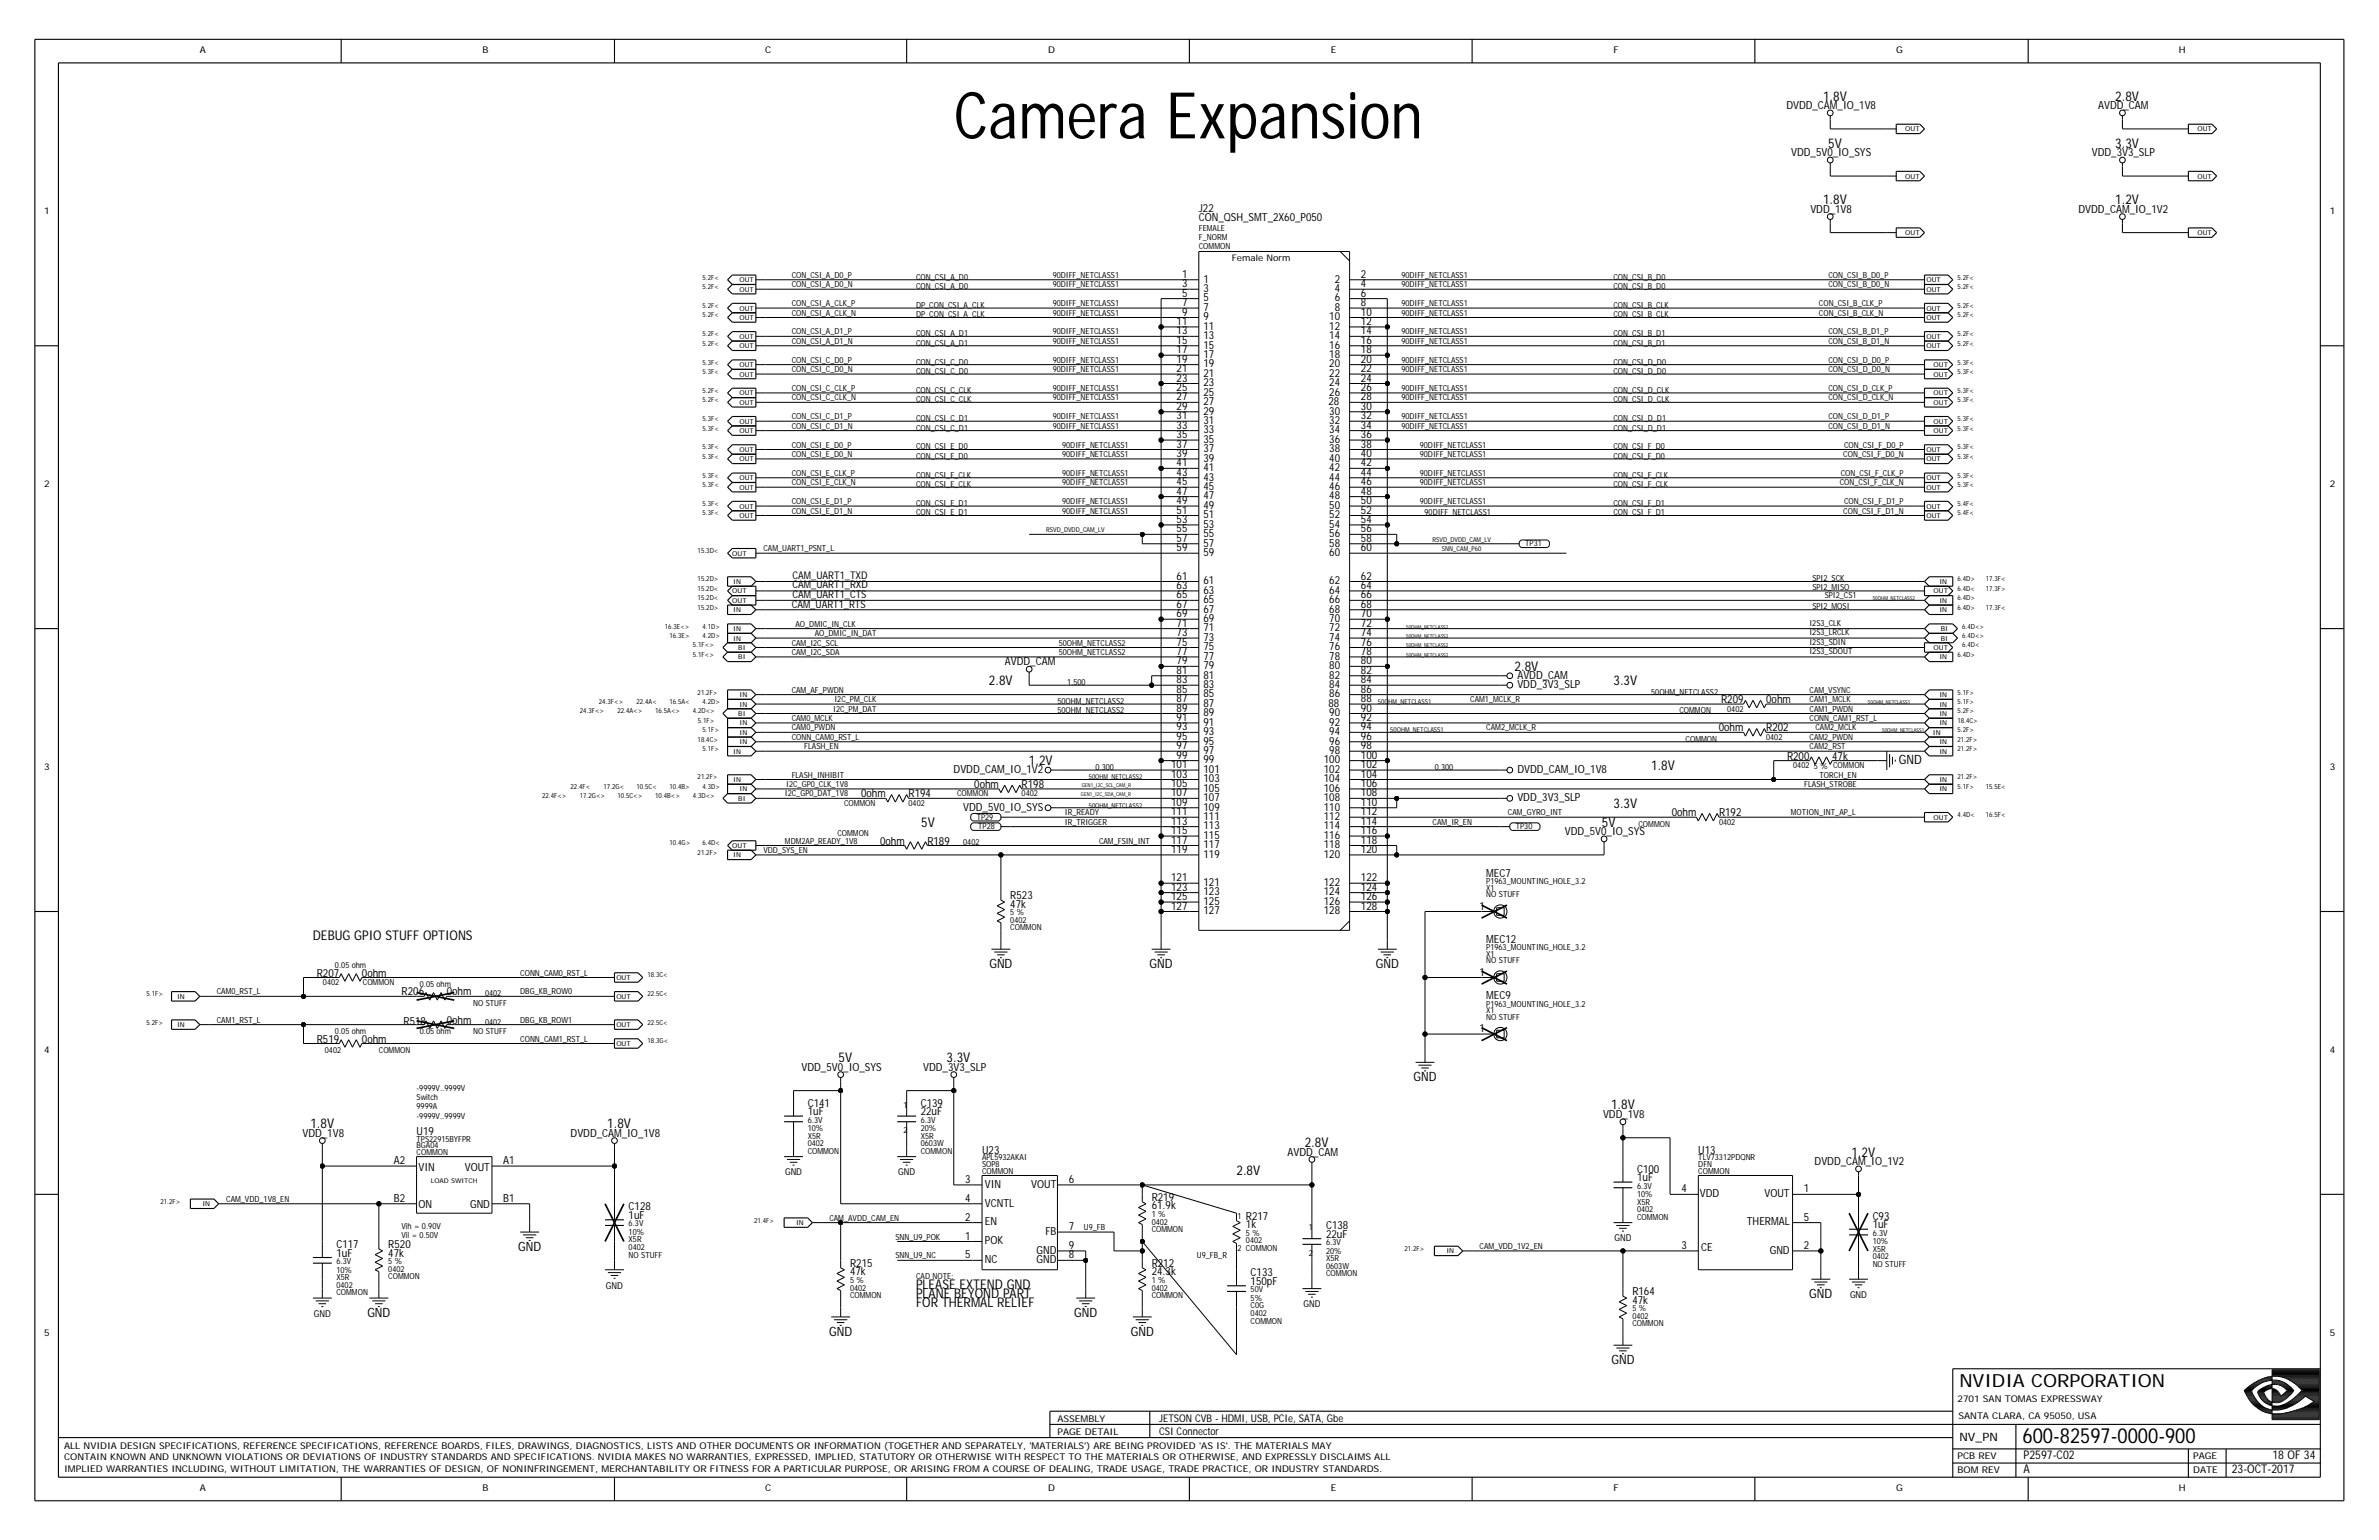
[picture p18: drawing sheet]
<svg xmlns="http://www.w3.org/2000/svg" width="432mm" height="279mm" viewBox="0 0 432 279" stroke-linecap="round" stroke-linejoin="round" font-family="sans-serif">
<defs><g id="words">
<text font-size="11.7" x="173.1" y="25.1">Camera Expansion</text>
<text font-size="3.8" x="367.1" y="261.8">600-82597-0000-900</text>
<text font-size="3.3" x="355.6" y="251.6">NVIDIA CORPORATION</text>
<g font-size="2.4">
<text x="330.9" y="18.3">1.8V</text>
<text x="383.9" y="18.3">2.8V</text>
<text x="331.8" y="26.8">5V</text>
<text x="383.9" y="26.8">3.3V</text>
<text x="330.9" y="37.1">1.8V</text>
<text x="383.9" y="37.1">1.2V</text>
<text x="179.5" y="124.3">2.8V</text>
<text x="274.9" y="121.7">2.8V</text>
<text x="292.9" y="124.3">3.3V</text>
<text x="186.8" y="138.9">1.2V</text>
<text x="299.7" y="139.7">1.8V</text>
<text x="167.2" y="150">5V</text>
<text x="290.8" y="150">5V</text>
<text x="292.9" y="146.6">3.3V</text>
<text x="56.8" y="170.5">DEBUG GPIO STUFF OPTIONS</text>
<text x="152.2" y="192.7">5V</text>
<text x="171.8" y="192.7">3.3V</text>
<text x="292.4" y="201.3">1.8V</text>
<text x="56.3" y="204.7">1.8V</text>
<text x="110.2" y="204.7">1.8V</text>
<text x="236.8" y="208.1">2.8V</text>
<text x="336" y="209.8">1.2V</text>
<text x="224.4" y="213.3">2.8V</text>
<text x="166.3" y="233.8">PLEASE EXTEND GND</text>
<text x="166.3" y="237.2">FOR THERMAL RELIEF</text>
<text x="166.3" y="235.5">PLANE BEYOND PART</text>
</g>
<g font-size="2.3">
<text x="344.7" y="138.7">GND</text>
<text x="179.6" y="175.6">GND</text>
<text x="208.7" y="175.6">GND</text>
<text x="249.7" y="175.6">GND</text>
<text x="256.6" y="196.2">GND</text>
<text x="94" y="227">GND</text>
<text x="66.7" y="238.9">GND</text>
<text x="195" y="238.9">GND</text>
<text x="328.4" y="235.5">GND</text>
<text x="150.5" y="242.3">GND</text>
<text x="205.2" y="242.3">GND</text>
<text x="292.5" y="247.5">GND</text>
</g>
<g font-size="2.2">
<text x="367.3" y="267.3">A</text>
<text x="367.3" y="264.8">P2597-C02</text>
<text x="405.1" y="267.3">23-OCT-2017</text>
<text x="412.5" y="264.8">18 OF 34</text>
</g>
<text font-size="2.1" x="355.6" y="261.5">NV_PN</text>
<g font-size="2">
<text x="324.2" y="19.8">DVDD_CAM_IO_1V8</text>
<text x="380.8" y="19.8">AVDD_CAM</text>
<text x="325.1" y="28.4">VDD_5V0_IO_SYS</text>
<text x="379.7" y="28.4">VDD_3V3_SLP</text>
<text x="217.6" y="40.2">CON_QSH_SMT_2X60_P050</text>
<text x="217.6" y="38.4">J22</text>
<text x="328.6" y="38.6">VDD_1V8</text>
<text x="377.3" y="38.6">DVDD_CAM_IO_1V2</text>
<text x="214.6" y="53.8">5</text>
<text x="214.6" y="52.1">3</text>
<text x="214.6" y="50.4">1</text>
<text x="218.4" y="51.3">1</text>
<text x="218.4" y="53">3</text>
<text x="242.3" y="51.3">2</text>
<text x="242.3" y="53">4</text>
<text x="247" y="53.8">6</text>
<text x="247" y="52.1">4</text>
<text x="247" y="50.4">2</text>
<text x="213.6" y="59">11</text>
<text x="214.6" y="57.3">9</text>
<text x="214.6" y="55.5">7</text>
<text x="218.4" y="54.7">5</text>
<text x="218.4" y="56.4">7</text>
<text x="218.4" y="58.1">9</text>
<text x="218.4" y="59.8">11</text>
<text x="241.3" y="58.1">10</text>
<text x="241.3" y="59.8">12</text>
<text x="242.3" y="54.7">6</text>
<text x="242.3" y="56.4">8</text>
<text x="247" y="59">12</text>
<text x="247" y="57.3">10</text>
<text x="247" y="55.5">8</text>
<text x="213.6" y="65.8">19</text>
<text x="213.6" y="64.1">17</text>
<text x="213.6" y="62.4">15</text>
<text x="213.6" y="60.7">13</text>
<text x="218.4" y="61.5">13</text>
<text x="218.4" y="63.2">15</text>
<text x="218.4" y="65">17</text>
<text x="241.3" y="61.5">14</text>
<text x="241.3" y="63.2">16</text>
<text x="241.3" y="65">18</text>
<text x="247" y="65.8">20</text>
<text x="247" y="64.1">18</text>
<text x="247" y="62.4">16</text>
<text x="247" y="60.7">14</text>
<text x="213.6" y="70.9">25</text>
<text x="213.6" y="69.2">23</text>
<text x="213.6" y="67.5">21</text>
<text x="218.4" y="66.7">19</text>
<text x="218.4" y="68.4">21</text>
<text x="218.4" y="70.1">23</text>
<text x="218.4" y="71.8">25</text>
<text x="241.3" y="66.7">20</text>
<text x="241.3" y="68.4">22</text>
<text x="241.3" y="70.1">24</text>
<text x="241.3" y="71.8">26</text>
<text x="247" y="70.9">26</text>
<text x="247" y="69.2">24</text>
<text x="247" y="67.5">22</text>
<text x="213.6" y="77.8">33</text>
<text x="213.6" y="76.1">31</text>
<text x="213.6" y="74.4">29</text>
<text x="213.6" y="72.7">27</text>
<text x="218.4" y="75.2">29</text>
<text x="218.4" y="73.5">27</text>
<text x="218.4" y="76.9">31</text>
<text x="241.1" y="73.5">28</text>
<text x="241.3" y="76.9">32</text>
<text x="241.3" y="75.2">30</text>
<text x="247" y="77.8">34</text>
<text x="247" y="76.1">32</text>
<text x="247" y="74.4">30</text>
<text x="247" y="72.7">28</text>
<text x="213.6" y="82.9">39</text>
<text x="213.6" y="81.2">37</text>
<text x="213.6" y="79.5">35</text>
<text x="218.4" y="80.4">35</text>
<text x="218.4" y="82.1">37</text>
<text x="218.4" y="83.8">39</text>
<text x="218.4" y="78.6">33</text>
<text x="241.3" y="83.8">40</text>
<text x="241.3" y="82.1">38</text>
<text x="241.3" y="80.4">36</text>
<text x="241.3" y="78.6">34</text>
<text x="247" y="82.9">40</text>
<text x="247" y="81.2">38</text>
<text x="247" y="79.5">36</text>
<text x="213.6" y="89.8">47</text>
<text x="213.6" y="88.1">45</text>
<text x="213.6" y="86.3">43</text>
<text x="213.6" y="84.6">41</text>
<text x="218.4" y="85.5">41</text>
<text x="218.4" y="87.2">43</text>
<text x="218.4" y="88.9">45</text>
<text x="241.3" y="88.9">46</text>
<text x="241.3" y="87.2">44</text>
<text x="241.3" y="85.5">42</text>
<text x="247" y="89.8">48</text>
<text x="247" y="88.1">46</text>
<text x="247" y="86.3">44</text>
<text x="247" y="84.6">42</text>
<text x="213.6" y="94.9">53</text>
<text x="213.6" y="93.2">51</text>
<text x="213.6" y="91.5">49</text>
<text x="218.4" y="90.6">47</text>
<text x="218.4" y="92.3">49</text>
<text x="218.4" y="94">51</text>
<text x="218.4" y="95.7">53</text>
<text x="241.3" y="94">52</text>
<text x="241.3" y="95.7">54</text>
<text x="241.3" y="92.3">50</text>
<text x="241.3" y="90.6">48</text>
<text x="247" y="94.9">54</text>
<text x="247" y="93.2">52</text>
<text x="247" y="91.5">50</text>
<text x="213.6" y="100">59</text>
<text x="213.6" y="98.3">57</text>
<text x="213.6" y="96.6">55</text>
<text x="218.4" y="97.5">55</text>
<text x="218.4" y="99.2">57</text>
<text x="218.4" y="100.9">59</text>
<text x="241.3" y="100.9">60</text>
<text x="241.3" y="99.2">58</text>
<text x="241.3" y="97.5">56</text>
<text x="247" y="100">60</text>
<text x="247" y="98.3">58</text>
<text x="247" y="96.6">56</text>
<text x="213.6" y="106.9">63</text>
<text x="213.6" y="105.2">61</text>
<text x="218.4" y="106">61</text>
<text x="218.4" y="107.7">63</text>
<text x="241.3" y="106">62</text>
<text x="241.3" y="107.7">64</text>
<text x="247" y="106.9">64</text>
<text x="247" y="105.2">62</text>
<text x="213.6" y="113.7">71</text>
<text x="213.6" y="112">69</text>
<text x="213.6" y="110.3">67</text>
<text x="213.6" y="108.6">65</text>
<text x="218.4" y="112.9">69</text>
<text x="218.4" y="111.1">67</text>
<text x="218.4" y="109.4">65</text>
<text x="241.3" y="109.4">66</text>
<text x="241.3" y="112.9">70</text>
<text x="241.3" y="111.1">68</text>
<text x="247" y="113.7">72</text>
<text x="247" y="112">70</text>
<text x="247" y="110.3">68</text>
<text x="247" y="108.6">66</text>
<text x="213.6" y="118.8">77</text>
<text x="213.6" y="117.1">75</text>
<text x="213.6" y="115.4">73</text>
<text x="218.4" y="116.3">73</text>
<text x="218.4" y="118">75</text>
<text x="218.4" y="119.7">77</text>
<text x="218.4" y="114.6">71</text>
<text x="241.3" y="118">76</text>
<text x="241.3" y="116.3">74</text>
<text x="241.3" y="119.7">78</text>
<text x="241.3" y="114.6">72</text>
<text x="247" y="118.8">78</text>
<text x="247" y="117.1">76</text>
<text x="247" y="115.4">74</text>
<text x="182.4" y="120.7">AVDD_CAM</text>
<text x="213.6" y="125.7">85</text>
<text x="213.6" y="124">83</text>
<text x="213.6" y="122.3">81</text>
<text x="213.6" y="120.6">79</text>
<text x="218.4" y="124.8">83</text>
<text x="218.4" y="121.4">79</text>
<text x="218.4" y="123.1">81</text>
<text x="241.3" y="124.8">84</text>
<text x="241.3" y="121.4">80</text>
<text x="241.3" y="123.1">82</text>
<text x="247" y="125.7">86</text>
<text x="247" y="124">84</text>
<text x="247" y="122.3">82</text>
<text x="247" y="120.6">80</text>
<text x="275.4" y="123.1">AVDD_CAM</text>
<text x="275.4" y="124.8">VDD_3V3_SLP</text>
<text x="213.6" y="130.8">91</text>
<text x="213.6" y="129.1">89</text>
<text x="213.6" y="127.4">87</text>
<text x="218.4" y="130">89</text>
<text x="218.4" y="131.7">91</text>
<text x="218.4" y="128.3">87</text>
<text x="218.4" y="126.5">85</text>
<text x="241.1" y="128.3">88</text>
<text x="241.3" y="126.5">86</text>
<text x="241.3" y="131.7">92</text>
<text x="241.3" y="130">90</text>
<text x="247" y="130.8">92</text>
<text x="247" y="129.1">90</text>
<text x="247" y="127.4">88</text>
<text x="312.4" y="127.6">R209</text>
<text x="320.6" y="127.6">0ohm</text>
<text x="213.6" y="137.7">99</text>
<text x="213.6" y="135.9">97</text>
<text x="213.6" y="134.2">95</text>
<text x="213.6" y="132.5">93</text>
<text x="218.4" y="133.4">93</text>
<text x="218.4" y="135.1">95</text>
<text x="218.4" y="136.8">97</text>
<text x="241.3" y="133.4">94</text>
<text x="241.3" y="136.8">98</text>
<text x="241.3" y="135.1">96</text>
<text x="247" y="137.7">100</text>
<text x="247" y="135.9">98</text>
<text x="247" y="134.2">96</text>
<text x="247" y="132.5">94</text>
<text x="312" y="132.7">0ohm</text>
<text x="320.6" y="132.7">R202</text>
<text x="324.4" y="137.8">R200</text>
<text x="332.5" y="137.8">47k</text>
<text x="173.1" y="140.2">DVDD_CAM_IO_1V2</text>
<text x="176.8" y="143">0ohm</text>
<text x="185.4" y="143">R198</text>
<text x="212.6" y="142.8">105</text>
<text x="212.6" y="141.1">103</text>
<text x="212.6" y="139.4">101</text>
<text x="218.4" y="143.6">105</text>
<text x="218.4" y="141.9">103</text>
<text x="218.4" y="138.5">99</text>
<text x="218.4" y="140.2">101</text>
<text x="240.3" y="143.6">106</text>
<text x="240.3" y="141.9">104</text>
<text x="240.3" y="140.2">102</text>
<text x="240.3" y="138.5">100</text>
<text x="247" y="142.8">106</text>
<text x="247" y="141.1">104</text>
<text x="247" y="139.4">102</text>
<text x="275.4" y="140.2">DVDD_CAM_IO_1V8</text>
<text x="156.3" y="144.7">0ohm</text>
<text x="164.9" y="144.7">R194</text>
<text x="174.8" y="147.1">VDD_5V0_IO_SYS</text>
<text x="212.6" y="149.6">113</text>
<text x="212.6" y="147.9">111</text>
<text x="212.6" y="146.2">109</text>
<text x="212.6" y="144.5">107</text>
<text x="218.4" y="147.1">109</text>
<text x="218.4" y="148.8">111</text>
<text x="218.4" y="145.4">107</text>
<text x="240.3" y="148.8">112</text>
<text x="240.3" y="147.1">110</text>
<text x="240.3" y="145.4">108</text>
<text x="247" y="149.6">114</text>
<text x="247" y="147.9">112</text>
<text x="247" y="146.2">110</text>
<text x="247" y="144.5">108</text>
<text x="275.4" y="145.4">VDD_3V3_SLP</text>
<text x="303.4" y="148.1">0ohm</text>
<text x="312" y="148.1">R192</text>
<text x="159.7" y="153.2">0ohm</text>
<text x="168.3" y="153.2">R189</text>
<text x="212.6" y="154.8">119</text>
<text x="212.6" y="153.1">117</text>
<text x="212.6" y="151.3">115</text>
<text x="218.4" y="155.6">119</text>
<text x="218.4" y="153.9">117</text>
<text x="218.4" y="150.5">113</text>
<text x="218.4" y="152.2">115</text>
<text x="240.3" y="155.6">120</text>
<text x="240.3" y="152.2">116</text>
<text x="240.3" y="153.9">118</text>
<text x="240.3" y="150.5">114</text>
<text x="247" y="154.8">120</text>
<text x="247" y="153.1">118</text>
<text x="247" y="151.3">116</text>
<text x="284" y="151.5">VDD_5V0_IO_SYS</text>
<text x="212.6" y="161.6">123</text>
<text x="212.6" y="159.9">121</text>
<text x="218.4" y="160.8">121</text>
<text x="240.3" y="160.8">122</text>
<text x="247" y="161.6">124</text>
<text x="247" y="159.9">122</text>
<text x="269.8" y="159">MEC7</text>
<text x="183.4" y="163.1">R523</text>
<text x="183.4" y="164.7">47k</text>
<text x="212.6" y="165">127</text>
<text x="212.6" y="163.3">125</text>
<text x="218.4" y="162.5">123</text>
<text x="218.4" y="164.2">125</text>
<text x="218.4" y="165.9">127</text>
<text x="240.3" y="162.5">124</text>
<text x="240.3" y="164.2">126</text>
<text x="240.3" y="165.9">128</text>
<text x="247" y="165">128</text>
<text x="247" y="163.3">126</text>
<text x="268.6" y="165">1</text>
<text x="269.8" y="171">MEC12</text>
<text x="57.5" y="177.2">R207</text>
<text x="65.7" y="177.2">0ohm</text>
<text x="268.6" y="177">1</text>
<text x="72.9" y="180.6">R206</text>
<text x="73.2" y="185.9">R518</text>
<text x="81.1" y="185.7">0ohm</text>
<text x="81.1" y="180.6">0ohm</text>
<text x="269.8" y="181.3">MEC9</text>
<text x="57.5" y="189.1">R519</text>
<text x="65.7" y="189.1">0ohm</text>
<text x="268.6" y="187.3">1</text>
<text x="145.5" y="194.3">VDD_5V0_IO_SYS</text>
<text x="167.6" y="194.3">VDD_3V3_SLP</text>
<text x="146.6" y="202.3">1uF</text>
<text x="146.6" y="200.8">C141</text>
<text x="167.1" y="200.8">C139</text>
<text x="167.1" y="202.3">22uF</text>
<text x="291" y="202.8">VDD_1V8</text>
<text x="54.9" y="206.3">VDD_1V8</text>
<text x="75.6" y="205.9">U19</text>
<text x="103.6" y="206.3">DVDD_CAM_IO_1V8</text>
<text x="178.2" y="209.3">U23</text>
<text x="233.7" y="209.7">AVDD_CAM</text>
<text x="308.3" y="209.3">U13</text>
<text x="71.5" y="211.2">A2</text>
<text x="76" y="212.4">VIN</text>
<text x="84.4" y="212.4">VOUT</text>
<text x="91.3" y="211.2">A1</text>
<text x="175.2" y="214.6">3</text>
<text x="178.8" y="215.5">VIN</text>
<text x="187.2" y="215.5">VOUT</text>
<text x="194" y="214.6">6</text>
<text x="297.1" y="212.8">C100</text>
<text x="297.1" y="214.3">1uF</text>
<text x="329.4" y="211.4">DVDD_CAM_IO_1V2</text>
<text x="71.5" y="218.1">B2</text>
<text x="76" y="219.3">ON</text>
<text x="85.3" y="219.3">GND</text>
<text x="91.3" y="218.1">B1</text>
<text x="114.1" y="221.1">1uF</text>
<text x="114.1" y="219.6">C128</text>
<text x="175.2" y="218.1">4</text>
<text x="175.2" y="221.5">2</text>
<text x="178.8" y="218.9">VCNTL</text>
<text x="209" y="219.4">61.9k</text>
<text x="209" y="217.9">R219</text>
<text x="226.1" y="221.3">R217</text>
<text x="305.2" y="216.3">4</text>
<text x="308.5" y="217.2">VDD</text>
<text x="320.2" y="217.2">VOUT</text>
<text x="327.4" y="216.3">1</text>
<text x="327.4" y="221.5">5</text>
<text x="339.9" y="221.3">C93</text>
<text x="61.1" y="228">1uF</text>
<text x="61.1" y="226.4">C117</text>
<text x="70.5" y="226.4">R520</text>
<text x="70.5" y="228">47k</text>
<text x="175.2" y="224.9">1</text>
<text x="178.8" y="222.2">EN</text>
<text x="178.8" y="225.8">POK</text>
<text x="188.1" y="227.5">GND</text>
<text x="189.8" y="224">FB</text>
<text x="194" y="226.6">9</text>
<text x="194" y="223.2">7</text>
<text x="226.1" y="222.8">1k</text>
<text x="240.7" y="223">C138</text>
<text x="240.7" y="224.6">22uF</text>
<text x="305.2" y="226.6">3</text>
<text x="308.8" y="227.1">CE</text>
<text x="317.1" y="222.3">THERMAL</text>
<text x="321.2" y="227.5">GND</text>
<text x="327.4" y="226.6">2</text>
<text x="339.9" y="222.8">1uF</text>
<text x="154.3" y="231.4">47k</text>
<text x="154.3" y="229.9">R215</text>
<text x="175.2" y="228.3">5</text>
<text x="178.8" y="229.2">NC</text>
<text x="188.1" y="229.2">GND</text>
<text x="194" y="228.3">8</text>
<text x="209" y="231.4">24.3k</text>
<text x="209" y="229.9">R212</text>
<text x="227" y="231.6">C133</text>
<text x="227" y="233.1">150pF</text>
<text x="296.3" y="235">R164</text>
<text x="296.3" y="236.5">47k</text>
</g>
<g font-size="1.9">
<text x="143.9" y="106.7">CAM_UART1_RXD</text>
<text x="143.9" y="105">CAM_UART1_TXD</text>
<text x="143.7" y="110.3">CAM_UART1_RTS</text>
<text x="143.9" y="108.4">CAM_UART1_CTS</text>
<text x="210.4" y="257.9">JETSON CVB - HDMI, USB, PCIe, SATA, Gbe</text>
<text x="210.4" y="260.3">CSI Connector</text>
</g>
<g font-size="1.7">
<text x="36.3" y="9.7">A</text>
<text x="87.6" y="9.7">B</text>
<text x="138.9" y="9.7">C</text>
<text x="190.2" y="9.7">D</text>
<text x="241.5" y="9.7">E</text>
<text x="292.9" y="9.7">F</text>
<text x="344.2" y="9.7">G</text>
<text x="395.5" y="9.7">H</text>
<text x="8" y="38.8">1</text>
<text x="422.9" y="38.8">1</text>
<text x="8" y="88.4">2</text>
<text x="422.9" y="88.4">2</text>
<text x="8" y="139.7">3</text>
<text x="422.9" y="139.7">3</text>
<text x="8" y="191">4</text>
<text x="422.9" y="191">4</text>
<text x="142.5" y="213.3">GND</text>
<text x="163" y="213.3">GND</text>
<text x="293" y="225.2">GND</text>
<text x="110" y="233.8">GND</text>
<text x="57" y="238.9">GND</text>
<text x="236.6" y="237.2">GND</text>
<text x="335.8" y="235.5">GND</text>
<text x="8" y="242.3">5</text>
<text x="422.9" y="242.3">5</text>
<text x="191.9" y="257.9">ASSEMBLY</text>
<text x="355.3" y="254.3">2701 SAN TOMAS EXPRESSWAY</text>
<text x="355.5" y="257.4">SANTA CLARA, CA 95050, USA</text>
<text x="11.6" y="262.9">ALL NVIDIA DESIGN SPECIFICATIONS, REFERENCE SPECIFICATIONS, REFERENCE BOARDS, FILES, DRAWINGS, DIAGNOSTICS, LISTS AND OTHER DOCUMENTS OR INFORMATION (TOGETHER AND SEPARATELY, 'MATERIALS') ARE BEING PROVIDED 'AS IS'. THE MATERIALS MAY</text>
<text x="191.9" y="260.3">PAGE DETAIL</text>
<text x="11.6" y="264.9">CONTAIN KNOWN AND UNKNOWN VIOLATIONS OR DEVIATIONS OF INDUSTRY STANDARDS AND SPECIFICATIONS. NVIDIA MAKES NO WARRANTIES, EXPRESSED, IMPLIED, STATUTORY OR OTHERWISE WITH RESPECT TO THE MATERIALS OR OTHERWISE, AND EXPRESSLY DISCLAIMS ALL</text>
<text x="11.6" y="267.2">IMPLIED WARRANTIES INCLUDING, WITHOUT LIMITATION, THE WARRANTIES OF DESIGN, OF NONINFRINGEMENT, MERCHANTABILITY OR FITNESS FOR A PARTICULAR PURPOSE, OR ARISING FROM A COURSE OF DEALING, TRADE USAGE, TRADE PRACTICE, OR INDUSTRY STANDARDS.</text>
<text x="355.3" y="267.3">BOM REV</text>
<text x="355.3" y="264.8">PCB REV</text>
<text x="398.1" y="264.8">PAGE</text>
<text x="398.1" y="267.3">DATE</text>
<text x="36.3" y="270.6">A</text>
<text x="87.6" y="270.6">B</text>
<text x="138.9" y="270.6">C</text>
<text x="190.2" y="270.6">D</text>
<text x="241.5" y="270.6">E</text>
<text x="292.9" y="270.6">F</text>
<text x="344.2" y="270.6">G</text>
<text x="395.5" y="270.6">H</text>
</g>
<text font-size="1.6" x="223.6" y="47.3">Female Norm</text>
<g font-size="1.5">
<text x="217.6" y="41.9">FEMALE</text>
<text x="217.6" y="43.6">F_NORM</text>
<text x="217.6" y="45.1">COMMON</text>
<text x="143.7" y="52.1">CON_CSI_A_D0_N</text>
<text x="143.7" y="50.4">CON_CSI_A_D0_P</text>
<text x="166.3" y="52.5">CON_CSI_A_D0</text>
<text x="166.3" y="50.8">CON_CSI_A_D0</text>
<text x="191.1" y="52.1">90DIFF_NETCLASS1</text>
<text x="191.1" y="50.4">90DIFF_NETCLASS1</text>
<text x="254.4" y="52.1">90DIFF_NETCLASS1</text>
<text x="254.4" y="50.4">90DIFF_NETCLASS1</text>
<text x="292.9" y="52.5">CON_CSI_B_D0</text>
<text x="292.9" y="50.8">CON_CSI_B_D0</text>
<text x="331.9" y="52.1">CON_CSI_B_D0_N</text>
<text x="331.9" y="50.4">CON_CSI_B_D0_P</text>
<text x="143.7" y="57.3">CON_CSI_A_CLK_N</text>
<text x="143.7" y="55.5">CON_CSI_A_CLK_P</text>
<text x="166.3" y="55.9">DP_CON_CSI_A_CLK</text>
<text x="166.3" y="57.6">DP_CON_CSI_A_CLK</text>
<text x="191.1" y="55.5">90DIFF_NETCLASS1</text>
<text x="191.1" y="57.3">90DIFF_NETCLASS1</text>
<text x="254.4" y="57.3">90DIFF_NETCLASS1</text>
<text x="254.4" y="55.5">90DIFF_NETCLASS1</text>
<text x="292.9" y="57.6">CON_CSI_B_CLK</text>
<text x="292.9" y="55.9">CON_CSI_B_CLK</text>
<text x="330.1" y="55.5">CON_CSI_B_CLK_P</text>
<text x="330.1" y="57.3">CON_CSI_B_CLK_N</text>
<text x="143.7" y="65.8">CON_CSI_C_D0_P</text>
<text x="143.7" y="62.4">CON_CSI_A_D1_N</text>
<text x="143.7" y="60.7">CON_CSI_A_D1_P</text>
<text x="166.3" y="61">CON_CSI_A_D1</text>
<text x="166.3" y="62.7">CON_CSI_A_D1</text>
<text x="191.1" y="60.7">90DIFF_NETCLASS1</text>
<text x="191.1" y="62.4">90DIFF_NETCLASS1</text>
<text x="191.1" y="65.8">90DIFF_NETCLASS1</text>
<text x="254.4" y="65.8">90DIFF_NETCLASS1</text>
<text x="254.4" y="60.7">90DIFF_NETCLASS1</text>
<text x="254.4" y="62.4">90DIFF_NETCLASS1</text>
<text x="292.9" y="61">CON_CSI_B_D1</text>
<text x="292.9" y="62.7">CON_CSI_B_D1</text>
<text x="331.9" y="65.8">CON_CSI_D_D0_P</text>
<text x="331.9" y="62.4">CON_CSI_B_D1_N</text>
<text x="331.9" y="60.7">CON_CSI_B_D1_P</text>
<text x="143.7" y="70.9">CON_CSI_C_CLK_P</text>
<text x="143.7" y="67.5">CON_CSI_C_D0_N</text>
<text x="166.3" y="66.2">CON_CSI_C_D0</text>
<text x="166.3" y="67.9">CON_CSI_C_D0</text>
<text x="166.3" y="71.3">CON_CSI_C_CLK</text>
<text x="191.1" y="67.5">90DIFF_NETCLASS1</text>
<text x="191.1" y="70.9">90DIFF_NETCLASS1</text>
<text x="254.4" y="67.5">90DIFF_NETCLASS1</text>
<text x="254.4" y="70.9">90DIFF_NETCLASS1</text>
<text x="292.9" y="66.2">CON_CSI_D_D0</text>
<text x="292.9" y="67.9">CON_CSI_D_D0</text>
<text x="292.9" y="71.3">CON_CSI_D_CLK</text>
<text x="331.9" y="70.9">CON_CSI_D_CLK_P</text>
<text x="331.9" y="67.5">CON_CSI_D_D0_N</text>
<text x="143.7" y="76.1">CON_CSI_C_D1_P</text>
<text x="143.7" y="77.8">CON_CSI_C_D1_N</text>
<text x="143.7" y="72.7">CON_CSI_C_CLK_N</text>
<text x="166.3" y="73">CON_CSI_C_CLK</text>
<text x="166.3" y="76.4">CON_CSI_C_D1</text>
<text x="191.1" y="72.7">90DIFF_NETCLASS1</text>
<text x="191.1" y="77.8">90DIFF_NETCLASS1</text>
<text x="191.1" y="76.1">90DIFF_NETCLASS1</text>
<text x="254.4" y="77.8">90DIFF_NETCLASS1</text>
<text x="254.4" y="76.1">90DIFF_NETCLASS1</text>
<text x="254.4" y="72.7">90DIFF_NETCLASS1</text>
<text x="292.9" y="76.4">CON_CSI_D_D1</text>
<text x="292.9" y="73">CON_CSI_D_CLK</text>
<text x="331.9" y="72.7">CON_CSI_D_CLK_N</text>
<text x="331.9" y="76.1">CON_CSI_D_D1_P</text>
<text x="331.9" y="77.8">CON_CSI_D_D1_N</text>
<text x="143.7" y="82.9">CON_CSI_E_D0_N</text>
<text x="143.7" y="81.2">CON_CSI_E_D0_P</text>
<text x="166.3" y="81.6">CON_CSI_E_D0</text>
<text x="166.3" y="83.3">CON_CSI_E_D0</text>
<text x="166.3" y="78.1">CON_CSI_C_D1</text>
<text x="192.8" y="81.2">90DIFF_NETCLASS1</text>
<text x="192.8" y="82.9">90DIFF_NETCLASS1</text>
<text x="257.7" y="82.9">90DIFF_NETCLASS1</text>
<text x="257.7" y="81.2">90DIFF_NETCLASS1</text>
<text x="292.9" y="83.3">CON_CSI_F_D0</text>
<text x="292.9" y="81.6">CON_CSI_F_D0</text>
<text x="292.9" y="78.1">CON_CSI_D_D1</text>
<text x="334.6" y="82.9">CON_CSI_F_D0_N</text>
<text x="334.7" y="81.2">CON_CSI_F_D0_P</text>
<text x="143.7" y="88.1">CON_CSI_E_CLK_N</text>
<text x="143.7" y="86.3">CON_CSI_E_CLK_P</text>
<text x="166.3" y="86.7">CON_CSI_E_CLK</text>
<text x="166.3" y="88.4">CON_CSI_E_CLK</text>
<text x="192.8" y="86.3">90DIFF_NETCLASS1</text>
<text x="192.8" y="88.1">90DIFF_NETCLASS1</text>
<text x="257.7" y="88.1">90DIFF_NETCLASS1</text>
<text x="257.7" y="86.3">90DIFF_NETCLASS1</text>
<text x="292.9" y="88.4">CON_CSI_F_CLK</text>
<text x="292.9" y="86.7">CON_CSI_F_CLK</text>
<text x="333.9" y="88.1">CON_CSI_F_CLK_N</text>
<text x="334.1" y="86.3">CON_CSI_F_CLK_P</text>
<text x="143.7" y="93.2">CON_CSI_E_D1_N</text>
<text x="143.7" y="91.5">CON_CSI_E_D1_P</text>
<text x="166.3" y="91.8">CON_CSI_E_D1</text>
<text x="166.3" y="93.5">CON_CSI_E_D1</text>
<text x="192.8" y="91.5">90DIFF_NETCLASS1</text>
<text x="192.8" y="93.2">90DIFF_NETCLASS1</text>
<text x="257.7" y="91.5">90DIFF_NETCLASS1</text>
<text x="258.6" y="93.5">90DIFF_NETCLASS1</text>
<text x="292.9" y="91.8">CON_CSI_F_D1</text>
<text x="292.9" y="93.5">CON_CSI_F_D1</text>
<text x="334.6" y="93.2">CON_CSI_F_D1_N</text>
<text x="334.7" y="91.5">CON_CSI_F_D1_P</text>
<text x="138.6" y="100">CAM_UART1_PSNT_L</text>
<text x="276.8" y="99.1">TP31</text>
<text x="329" y="107">SPI2_MISO</text>
<text x="329" y="105.3">SPI2_SCK</text>
<text x="144.4" y="113.7">AO_DMIC_IN_CLK</text>
<text x="328.4" y="113.5">I2S3_CLK</text>
<text x="329" y="110.5">SPI2_MOSI</text>
<text x="331.2" y="108.6">SPI2_CS1</text>
<text x="143.7" y="118.8">CAM_I2C_SDA</text>
<text x="143.7" y="117.1">CAM_I2C_SCL</text>
<text x="147.9" y="115.4">AO_DMIC_IN_DAT</text>
<text x="192.2" y="118.8">50OHM_NETCLASS2</text>
<text x="192.2" y="117.1">50OHM_NETCLASS2</text>
<text x="328.4" y="118.7">I2S3_SDOUT</text>
<text x="328.4" y="115.2">I2S3_LRCLK</text>
<text x="328.4" y="117">I2S3_SDIN</text>
<text x="143.7" y="125.7">CAM_AF_PWDN</text>
<text x="193.7" y="124.3">1.500</text>
<text x="328.4" y="125.7">CAM_VSYNC</text>
<text x="143.7" y="130.8">CAM0_MCLK</text>
<text x="151.2" y="129.1">I2C_PM_DAT</text>
<text x="151.5" y="127.4">I2C_PM_CLK</text>
<text x="191.9" y="129.4">50OHM_NETCLASS2</text>
<text x="191.9" y="127.7">50OHM_NETCLASS2</text>
<text x="266.9" y="127.4">CAM1_MCLK_R</text>
<text x="299.7" y="126">50OHM_NETCLASS2</text>
<text x="304.8" y="129.4">COMMON</text>
<text x="313.5" y="129.1">0402</text>
<text x="328.4" y="127.4">CAM1_MCLK</text>
<text x="328.4" y="129.1">CAM1_PWDN</text>
<text x="328.4" y="130.8">CONN_CAM1_RST_L</text>
<text x="143.7" y="134.2">CONN_CAM0_RST_L</text>
<text x="143.7" y="132.5">CAM0_PWDN</text>
<text x="146" y="135.9">FLASH_EN</text>
<text x="269.8" y="132.5">CAM2_MCLK_R</text>
<text x="305.9" y="134.6">COMMON</text>
<text x="320.6" y="134.2">0402</text>
<text x="328.4" y="134.2">CAM2_PWDN</text>
<text x="328.4" y="135.9">CAM2_RST</text>
<text x="329.5" y="132.5">CAM2_MCLK</text>
<text x="142.7" y="142.8">I2C_GP0_CLK_1V8</text>
<text x="143.7" y="141.1">FLASH_INHIBIT</text>
<text x="198.8" y="139.7">0.300</text>
<text x="260.4" y="139.7">0.300</text>
<text x="325.5" y="139.4">0402</text>
<text x="327.5" y="142.8">FLASH_STROBE</text>
<text x="329.2" y="139.6">5 % COMMON</text>
<text x="330.3" y="141.1">TORCH_EN</text>
<text x="142.5" y="144.5">I2C_GP0_DAT_1V8</text>
<text x="153.2" y="146.2">COMMON</text>
<text x="164.9" y="146.2">0402</text>
<text x="173.7" y="144.5">COMMON</text>
<text x="177.3" y="148.7">TP29</text>
<text x="185.4" y="144.5">0402</text>
<text x="193.3" y="147.9">IR_READY</text>
<text x="193.3" y="149.6">IR_TRIGGER</text>
<text x="260" y="149.6">CAM_IR_EN</text>
<text x="273.7" y="147.9">CAM_GYRO_INT</text>
<text x="297.4" y="150">COMMON</text>
<text x="312" y="149.6">0402</text>
<text x="325" y="147.9">MOTION_INT_AP_L</text>
<text x="138.6" y="154.8">VDD_SYS_EN</text>
<text x="142.5" y="153.1">MDM2AP_READY_1V8</text>
<text x="152" y="151.7">COMMON</text>
<text x="174.8" y="153.4">0402</text>
<text x="177.6" y="150.4">TP28</text>
<text x="199.5" y="153.1">CAM_FSIN_INT</text>
<text x="275.1" y="150.4">TP30</text>
<text x="269.8" y="161.6">X1</text>
<text x="269.8" y="160.4">P1963_MOUNTING_HOLE_3.2</text>
<text x="183.4" y="167.4">0402</text>
<text x="183.4" y="166.1">5 %</text>
<text x="269.8" y="162.8">NO STUFF</text>
<text x="183.4" y="168.8">COMMON</text>
<text x="269.8" y="173.6">X1</text>
<text x="269.8" y="172.4">P1963_MOUNTING_HOLE_3.2</text>
<text x="58.6" y="178.7">0402</text>
<text x="60.8" y="175.6">0.05 ohm</text>
<text x="65.9" y="178.7">COMMON</text>
<text x="76.2" y="179.1">0.05 ohm</text>
<text x="94.4" y="177">CONN_CAM0_RST_L</text>
<text x="269.8" y="174.8">NO STUFF</text>
<text x="39.3" y="185.6">CAM1_RST_L</text>
<text x="39.3" y="180.4">CAM0_RST_L</text>
<text x="85.9" y="182.5">NO STUFF</text>
<text x="88" y="185.9">0402</text>
<text x="88" y="180.8">0402</text>
<text x="94.4" y="180.4">DBG_KB_ROW0</text>
<text x="94.4" y="185.6">DBG_KB_ROW1</text>
<text x="269.8" y="183.8">X1</text>
<text x="269.8" y="182.6">P1963_MOUNTING_HOLE_3.2</text>
<text x="269.8" y="185">NO STUFF</text>
<text x="59" y="191">0402</text>
<text x="60.8" y="187.6">0.05 ohm</text>
<text x="68.8" y="191">COMMON</text>
<text x="76.2" y="187.6">0.05 ohm</text>
<text x="85.9" y="187.6">NO STUFF</text>
<text x="94.4" y="189">CONN_CAM1_RST_L</text>
<text x="75.6" y="197.9">-9999V..9999V</text>
<text x="75.6" y="199.6">Switch</text>
<text x="75.6" y="201.3">9999A</text>
<text x="75.6" y="203">-9999V..9999V</text>
<text x="146.6" y="203.7">6.3V</text>
<text x="164" y="201">1</text>
<text x="167.1" y="203.7">6.3V</text>
<text x="75.6" y="208.3">BGA04</text>
<text x="75.6" y="209.5">COMMON</text>
<text x="75.6" y="207.1">TPS22915BYFPR</text>
<text x="146.6" y="205.2">10%</text>
<text x="146.6" y="209.3">COMMON</text>
<text x="146.6" y="208">0402</text>
<text x="146.6" y="206.6">X5R</text>
<text x="164" y="205.6">2</text>
<text x="167.1" y="205.2">20%</text>
<text x="167.1" y="209.3">COMMON</text>
<text x="167.1" y="206.6">X5R</text>
<text x="167.1" y="208">0603W</text>
<text x="178.2" y="212.9">COMMON</text>
<text x="178.2" y="211.7">SOP8</text>
<text x="178.2" y="210.5">APL5932AKAI</text>
<text x="297.1" y="215.7">6.3V</text>
<text x="308.3" y="211.7">DFN</text>
<text x="308.3" y="212.9">COMMON</text>
<text x="308.3" y="210.5">TLV73312PDQNR</text>
<text x="41.1" y="218.1">CAM_VDD_1V8_EN</text>
<text x="150.5" y="221.5">CAM_AVDD_CAM_EN</text>
<text x="209" y="220.8">1 %</text>
<text x="224.6" y="221.1">1</text>
<text x="297.1" y="219.9">0402</text>
<text x="297.1" y="217.2">10%</text>
<text x="297.1" y="218.6">X5R</text>
<text x="297.1" y="221.3">COMMON</text>
<text x="72.9" y="224.7">Vil = 0.50V</text>
<text x="72.9" y="222.9">Vih = 0.90V</text>
<text x="114.1" y="224">10%</text>
<text x="114.1" y="225.4">X5R</text>
<text x="114.1" y="226.8">0402</text>
<text x="114.1" y="222.5">6.3V</text>
<text x="162.5" y="224.9">SNN_U9_POK</text>
<text x="196.7" y="223.2">U9_FB</text>
<text x="209" y="223.5">COMMON</text>
<text x="209" y="222.2">0402</text>
<text x="224.6" y="227">2 COMMON</text>
<text x="226.1" y="224.2">5 %</text>
<text x="226.1" y="225.6">0402</text>
<text x="237.5" y="227.8">2</text>
<text x="237.5" y="223.2">1</text>
<text x="240.7" y="225.9">6.3V</text>
<text x="240.7" y="227.5">20%</text>
<text x="268.6" y="226.6">CAM_VDD_1V2_EN</text>
<text x="339.9" y="225.8">10%</text>
<text x="339.9" y="224.2">6.3V</text>
<text x="339.9" y="227.1">X5R</text>
<text x="61.1" y="232.3">X5R</text>
<text x="61.1" y="229.3">6.3V</text>
<text x="61.1" y="233.6">0402</text>
<text x="61.1" y="230.9">10%</text>
<text x="70.5" y="229.3">5 %</text>
<text x="70.5" y="232.1">COMMON</text>
<text x="70.5" y="230.7">0402</text>
<text x="114.1" y="228.2">NO STUFF</text>
<text x="154.3" y="232.8">5 %</text>
<text x="162.5" y="228.3">SNN_U9_NC</text>
<text x="166.3" y="232.1">CAD NOTE:</text>
<text x="209" y="232.8">1 %</text>
<text x="217.2" y="228.3">U9_FB_R</text>
<text x="240.7" y="230.2">0603W</text>
<text x="240.7" y="228.8">X5R</text>
<text x="240.7" y="231.6">COMMON</text>
<text x="339.9" y="228.5">0402</text>
<text x="339.9" y="229.9">NO STUFF</text>
<text x="61.1" y="235">COMMON</text>
<text x="154.3" y="234.1">0402</text>
<text x="154.3" y="235.5">COMMON</text>
<text x="209" y="234.1">0402</text>
<text x="209" y="235.5">COMMON</text>
<text x="227" y="238.8">0402</text>
<text x="227" y="237.4">C0G</text>
<text x="227" y="234.5">50V</text>
<text x="227" y="236">5%</text>
<text x="296.3" y="239.3">0402</text>
<text x="296.3" y="237.9">5 %</text>
<text x="227" y="240.1">COMMON</text>
<text x="296.3" y="240.6">COMMON</text>
</g>
<g font-size="1.3">
<text x="127.5" y="52.5">5.2F&lt;</text>
<text x="127.5" y="50.8">5.2F&lt;</text>
<text x="355.3" y="52.5">5.2F&lt;</text>
<text x="355.3" y="50.8">5.2F&lt;</text>
<text x="127.5" y="57.6">5.2F&lt;</text>
<text x="127.5" y="55.9">5.2F&lt;</text>
<text x="355.3" y="55.9">5.2F&lt;</text>
<text x="355.3" y="57.6">5.2F&lt;</text>
<text x="127.5" y="62.7">5.2F&lt;</text>
<text x="127.5" y="61">5.2F&lt;</text>
<text x="355.3" y="62.7">5.2F&lt;</text>
<text x="355.3" y="61">5.2F&lt;</text>
<text x="127.5" y="71.3">5.2F&lt;</text>
<text x="127.5" y="67.9">5.3F&lt;</text>
<text x="127.5" y="66.2">5.3F&lt;</text>
<text x="355.3" y="71.3">5.3F&lt;</text>
<text x="355.3" y="67.9">5.3F&lt;</text>
<text x="355.3" y="66.2">5.3F&lt;</text>
<text x="127.5" y="76.4">5.3F&lt;</text>
<text x="127.5" y="73">5.2F&lt;</text>
<text x="355.3" y="73">5.3F&lt;</text>
<text x="355.3" y="76.4">5.3F&lt;</text>
<text x="127.5" y="78.1">5.3F&lt;</text>
<text x="127.5" y="83.3">5.3F&lt;</text>
<text x="127.5" y="81.6">5.3F&lt;</text>
<text x="355.3" y="78.1">5.3F&lt;</text>
<text x="355.3" y="81.6">5.3F&lt;</text>
<text x="355.3" y="83.3">5.3F&lt;</text>
<text x="127.5" y="88.4">5.3F&lt;</text>
<text x="127.5" y="86.7">5.3F&lt;</text>
<text x="355.3" y="86.7">5.3F&lt;</text>
<text x="355.3" y="88.4">5.3F&lt;</text>
<text x="127.5" y="93.5">5.3F&lt;</text>
<text x="127.5" y="91.8">5.3F&lt;</text>
<text x="355.3" y="91.8">5.4F&lt;</text>
<text x="355.3" y="93.5">5.4F&lt;</text>
<text x="126.6" y="100.4">15.3D&lt;</text>
<text x="126.6" y="107.2">15.2D&lt;</text>
<text x="126.6" y="105.5">15.2D&gt;</text>
<text x="355.3" y="107.2">6.4D&lt;</text>
<text x="355.3" y="105.5">6.4D&gt;</text>
<text x="360.4" y="107.2">17.3F&gt;</text>
<text x="360.4" y="105.5">17.3F&lt;</text>
<text x="126.6" y="108.9">15.2D&lt;</text>
<text x="126.6" y="110.6">15.2D&gt;</text>
<text x="355.3" y="110.6">6.4D&gt;</text>
<text x="355.3" y="108.9">6.4D&gt;</text>
<text x="360.4" y="110.6">17.3F&lt;</text>
<text x="120.7" y="114.1">16.3E&lt;&gt;</text>
<text x="121.5" y="115.8">16.3E&gt;</text>
<text x="125.8" y="117.5">5.1F&lt;&gt;</text>
<text x="125.8" y="119.2">5.1F&lt;&gt;</text>
<text x="127.5" y="114.1">4.1D&gt;</text>
<text x="127.5" y="115.8">4.2D&gt;</text>
<text x="355.3" y="119.2">6.4D&gt;</text>
<text x="356.1" y="114.1">6.4D&lt;&gt;</text>
<text x="356.1" y="115.8">6.4D&lt;&gt;</text>
<text x="356.1" y="117.5">6.4D&lt;</text>
<text x="105.2" y="129.4">24.3F&lt;&gt;</text>
<text x="108.7" y="127.7">24.3F&lt;&gt;</text>
<text x="112.1" y="129.4">22.4A&lt;&gt;</text>
<text x="115.5" y="127.7">22.4A&lt;</text>
<text x="118.9" y="129.4">16.5A&lt;&gt;</text>
<text x="121.5" y="127.7">16.5A&lt;</text>
<text x="125.8" y="129.4">4.2D&lt;&gt;</text>
<text x="126.6" y="126">21.2F&gt;</text>
<text x="126.7" y="131.2">5.1F&gt;</text>
<text x="127.5" y="127.7">4.2D&gt;</text>
<text x="355.3" y="129.4">5.2F&gt;</text>
<text x="355.3" y="131.2">18.4C&gt;</text>
<text x="355.3" y="126">5.1F&gt;</text>
<text x="355.3" y="127.7">5.1F&gt;</text>
<text x="126.6" y="134.6">18.4C&gt;</text>
<text x="127.5" y="136.3">5.1F&gt;</text>
<text x="127.5" y="132.9">5.1F&gt;</text>
<text x="355.3" y="134.6">21.2F&gt;</text>
<text x="355.3" y="136.3">21.2F&gt;</text>
<text x="355.3" y="132.9">5.2F&gt;</text>
<text x="103.6" y="143.1">22.4F&lt;</text>
<text x="109.5" y="143.1">17.2G&lt;</text>
<text x="115.5" y="143.1">10.5C&lt;</text>
<text x="121.5" y="143.1">10.4B&gt;</text>
<text x="126.6" y="141.4">21.2F&gt;</text>
<text x="127.5" y="143.1">4.3D&gt;</text>
<text x="355.3" y="141.4">21.2F&gt;</text>
<text x="355.3" y="143.1">5.1F&gt;</text>
<text x="360.4" y="143.1">15.5E&lt;</text>
<text x="98.4" y="144.8">22.4F&lt;&gt;</text>
<text x="105.2" y="144.8">17.2G&lt;&gt;</text>
<text x="112.1" y="144.8">10.5C&lt;&gt;</text>
<text x="118.9" y="144.8">10.4B&lt;&gt;</text>
<text x="125.8" y="144.8">4.3D&lt;&gt;</text>
<text x="355.3" y="148.3">4.4D&lt;</text>
<text x="360.4" y="148.3">16.5F&lt;</text>
<text x="121.5" y="153.4">10.4G&gt;</text>
<text x="126.6" y="155.1">21.2F&gt;</text>
<text x="127.5" y="153.4">6.4D&lt;</text>
<text x="117.5" y="177.3">18.3C&lt;</text>
<text x="26.6" y="185.9">5.2F&gt;</text>
<text x="26.6" y="180.8">5.1F&gt;</text>
<text x="117.5" y="180.8">22.5C&lt;</text>
<text x="117.5" y="185.9">22.5C&lt;</text>
<text x="117.5" y="189.3">18.3G&lt;</text>
<text x="29.1" y="218.4">21.2F&gt;</text>
<text x="136.9" y="221.8">21.4F&gt;</text>
<text x="254.9" y="227">21.2F&gt;</text>
</g>
<g font-size="1.2">
<text x="345.8" y="23.8">OUT</text>
<text x="398.8" y="23.8">OUT</text>
<text x="345.8" y="32.4">OUT</text>
<text x="398.8" y="32.4">OUT</text>
<text x="345.8" y="42.7">OUT</text>
<text x="398.8" y="42.7">OUT</text>
<text x="134.2" y="52.9">OUT</text>
<text x="134.2" y="51.2">OUT</text>
<text x="349.6" y="51.2">OUT</text>
<text x="349.6" y="52.9">OUT</text>
<text x="134.2" y="56.3">OUT</text>
<text x="134.2" y="58">OUT</text>
<text x="349.6" y="56.3">OUT</text>
<text x="349.6" y="58">OUT</text>
<text x="134.2" y="63.2">OUT</text>
<text x="134.2" y="61.5">OUT</text>
<text x="349.6" y="61.5">OUT</text>
<text x="349.6" y="63.2">OUT</text>
<text x="134.2" y="71.7">OUT</text>
<text x="134.2" y="68.3">OUT</text>
<text x="134.2" y="66.6">OUT</text>
<text x="350.9" y="68.3">OUT</text>
<text x="350.9" y="71.7">OUT</text>
<text x="350.9" y="66.6">OUT</text>
<text x="134.2" y="73.4">OUT</text>
<text x="134.2" y="76.9">OUT</text>
<text x="350.9" y="73.4">OUT</text>
<text x="350.9" y="76.9">OUT</text>
<text x="134.2" y="78.6">OUT</text>
<text x="134.2" y="83.7">OUT</text>
<text x="134.2" y="82">OUT</text>
<text x="349.6" y="82">OUT</text>
<text x="349.6" y="83.7">OUT</text>
<text x="350.9" y="78.6">OUT</text>
<text x="134.2" y="87.1">OUT</text>
<text x="134.2" y="88.8">OUT</text>
<text x="349.6" y="88.8">OUT</text>
<text x="349.6" y="87.1">OUT</text>
<text x="134.2" y="94">OUT</text>
<text x="134.2" y="92.3">OUT</text>
<text x="349.6" y="92.3">OUT</text>
<text x="349.6" y="94">OUT</text>
<text x="132.9" y="100.8">OUT</text>
<text x="189.9" y="96.6">RSVD_DVDD_CAM_LV</text>
<text x="260" y="98.3">RSVD_DVDD_CAM_LV</text>
<text x="261.7" y="100">SNN_CAM_P60</text>
<text x="132.9" y="107.7">OUT</text>
<text x="133.1" y="105.9">IN</text>
<text x="350.9" y="107.7">OUT</text>
<text x="352" y="105.9">IN</text>
<text x="132.9" y="109.4">OUT</text>
<text x="133.1" y="111.1">IN</text>
<text x="352" y="111.1">IN</text>
<text x="352" y="109.4">IN</text>
<text x="133.1" y="114.5">IN</text>
<text x="133.1" y="116.2">IN</text>
<text x="134" y="117.9">BI</text>
<text x="134" y="119.6">BI</text>
<text x="350.9" y="117.9">OUT</text>
<text x="352" y="119.6">IN</text>
<text x="352.3" y="116.2">BI</text>
<text x="352.3" y="114.5">BI</text>
<text x="134" y="129.9">BI</text>
<text x="134.2" y="131.6">IN</text>
<text x="134.2" y="128.2">IN</text>
<text x="134.2" y="126.5">IN</text>
<text x="250.1" y="127.7">50OHM_NETCLASS1</text>
<text x="352" y="129.9">IN</text>
<text x="352" y="128.2">IN</text>
<text x="352" y="131.6">IN</text>
<text x="352" y="126.5">IN</text>
<text x="133.1" y="136.7">IN</text>
<text x="134.2" y="135">IN</text>
<text x="134.2" y="133.3">IN</text>
<text x="252.4" y="132.9">50OHM_NETCLASS1</text>
<text x="350.8" y="133.3">IN</text>
<text x="352" y="135">IN</text>
<text x="352" y="136.7">IN</text>
<text x="133.1" y="141.9">IN</text>
<text x="134.2" y="143.6">IN</text>
<text x="197.6" y="141.4">50OHM_NETCLASS2</text>
<text x="352" y="143.6">IN</text>
<text x="352" y="141.9">IN</text>
<text x="134" y="145.3">BI</text>
<text x="197.6" y="146.6">50OHM_NETCLASS2</text>
<text x="350.9" y="148.7">OUT</text>
<text x="132.9" y="153.8">OUT</text>
<text x="133.1" y="155.6">IN</text>
<text x="111.9" y="177.8">OUT</text>
<text x="32.2" y="181.2">IN</text>
<text x="111.9" y="181.2">OUT</text>
<text x="32.2" y="186.3">IN</text>
<text x="111.9" y="189.8">OUT</text>
<text x="111.9" y="186.3">OUT</text>
<text x="78.2" y="214.7">LOAD SWITCH</text>
<text x="36.7" y="218.8">IN</text>
<text x="144.5" y="222.3">IN</text>
<text x="262.5" y="227.4">IN</text>
</g>
<g font-size="1">
<text x="339.9" y="108.9">50OHM_NETCLASS2</text>
<text x="255.2" y="117.5">50OHM_NETCLASS2</text>
<text x="255.2" y="115.8">50OHM_NETCLASS2</text>
<text x="255.2" y="119.2">50OHM_NETCLASS2</text>
<text x="255.2" y="114.1">50OHM_NETCLASS2</text>
<text x="339" y="127.7">50OHM_NETCLASS1</text>
<text x="341.6" y="132.9">50OHM_NETCLASS1</text>
<text x="196.4" y="142.8">GEN1_I2C_SCL_CAM_R</text>
<text x="196.2" y="144.5">GEN1_I2C_SDA_CAM_R</text>
</g>
</g></defs>
<g fill="none" stroke="#000" stroke-width=".18">
<path d="M332.2 21.7v1.7zM332.2 23.4h10.3zM332.2 31.9h10.3zM332.2 30.2v1.7zM332.2 21v.7zM332.2 29.5v.7zM332.2 39.8v.7zM342.5 23.4h1.7zM342.5 31.9h1.7zM385.2 31.9h10.3zM385.2 30.2v1.7zM385.2 23.4h10.3z"/>
<path d="M385.2 21.7v1.7zM385.2 39.8v.7zM385.2 29.5v.7zM385.2 21v.7zM395.5 31.9h1.7zM395.5 23.4h1.7zM137.2 52.5h1.7zM137.2 50.8h1.7zM137.2 55.9h1.7zM137.2 57.6h1.7zM138.9 57.6h77zM138.9 55.9h77z"/>
<path d="M138.9 52.5h77zM138.9 50.8h77zM210.7 54.2h5.2zM210.7 54.2v5.1zM210.7 59.3h5.2zM210.7 59.3v5.1zM215.9 54.2h1.7zM215.9 52.5h1.7zM215.9 50.8h1.7zM215.9 57.6h1.7zM215.9 55.9h1.7zM215.9 59.3h1.7z"/>
<path d="M217.6 45.6v123.2zM217.6 45.6h27.4zM243.2 45.6l1.8 1.7zM245 52.5h1.7zM245 54.2h1.7zM245 50.8h1.7zM245 57.6h1.7zM245 55.9h1.7zM245 59.3h1.7zM245 45.6v123.2zM246.7 52.5h100.9zM246.7 55.9h100.9z"/>
<path d="M246.7 57.6h100.9zM246.7 50.8h100.9zM246.7 54.2h5.1zM246.7 59.3h5.1zM251.8 54.2v5.1zM251.8 59.3v5.1zM332.2 42.2h10.3zM332.2 40.5v1.7zM342.5 42.2h1.7zM347.6 50.8h1.7zM347.6 52.5h1.7zM347.6 55.9h1.7z"/>
<path d="M347.6 57.6h1.7zM385.2 42.2h10.3zM385.2 40.5v1.7zM395.5 42.2h1.7zM137.2 62.7h1.7zM137.2 61h1.7zM137.2 71.3h1.7zM137.2 73h1.7zM137.2 67.9h1.7zM137.2 66.2h1.7zM137.2 76.4h1.7zM137.2 78.1h1.7z"/>
<path d="M138.9 76.4h77zM138.9 78.1h77zM138.9 71.3h77zM138.9 73h77zM138.9 67.9h77zM138.9 66.2h77zM138.9 62.7h77zM138.9 61h77zM210.7 64.4h5.2zM210.7 64.4v5.2zM210.7 69.6h5.2zM210.7 69.6v5.1z"/>
<path d="M210.7 74.7h5.2zM210.7 74.7v5.1zM210.7 79.8h5.2zM210.7 79.8v5.2zM215.9 61h1.7zM215.9 62.7h1.7zM215.9 64.4h1.7zM215.9 66.2h1.7zM215.9 67.9h1.7zM215.9 69.6h1.7zM215.9 71.3h1.7zM215.9 73h1.7z"/>
<path d="M215.9 74.7h1.7zM215.9 76.4h1.7zM215.9 78.1h1.7zM215.9 79.8h1.7zM245 61h1.7zM245 62.7h1.7zM245 66.2h1.7zM245 64.4h1.7zM245 67.9h1.7zM245 71.3h1.7zM245 69.6h1.7zM245 73h1.7z"/>
<path d="M245 76.4h1.7zM245 74.7h1.7zM245 78.1h1.7zM245 79.8h1.7zM246.7 73h100.9zM246.7 71.3h100.9zM246.7 76.4h100.9zM246.7 78.1h100.9zM246.7 67.9h100.9zM246.7 66.2h100.9zM246.7 62.7h100.9zM246.7 61h100.9z"/>
<path d="M246.7 64.4h5.1zM246.7 69.6h5.1zM246.7 74.7h5.1zM246.7 79.8h5.1zM251.8 64.4v5.2zM251.8 69.6v5.1zM251.8 74.7v5.1zM251.8 79.8v5.2zM347.6 61h1.7zM347.6 62.7h1.7zM347.6 67.9h1.7zM347.6 71.3h1.7z"/>
<path d="M347.6 66.2h1.7zM347.6 73h1.7zM347.6 76.4h1.7zM347.6 78.1h1.7zM137.2 83.3h1.7zM137.2 93.5h1.7zM137.2 91.8h1.7zM137.2 86.7h1.7zM137.2 88.4h1.7zM137.2 81.6h1.7zM138.9 88.4h77zM138.9 86.7h77z"/>
<path d="M138.9 83.3h77zM138.9 81.6h77zM138.9 93.5h77zM138.9 91.8h77zM186.8 96.9h20.5zM207.3 96.9h8.6zM207.3 96.9v1.8zM207.3 98.7h8.6zM210.7 85h5.2zM210.7 85v5.1zM210.7 90.1h5.2zM210.7 90.1v5.1z"/>
<path d="M210.7 95.2h5.2zM210.7 95.2v17.1zM215.9 85h1.7zM215.9 83.3h1.7zM215.9 81.6h1.7zM215.9 88.4h1.7zM215.9 86.7h1.7zM215.9 93.5h1.7zM215.9 91.8h1.7zM215.9 90.1h1.7zM215.9 96.9h1.7zM215.9 95.2h1.7z"/>
<path d="M215.9 98.7h1.7zM245 85h1.7zM245 83.3h1.7zM245 81.6h1.7zM245 86.7h1.7zM245 88.4h1.7zM245 91.8h1.7zM245 93.5h1.7zM245 90.1h1.7zM245 95.2h1.7zM245 96.9h1.7zM245 98.7h1.7z"/>
<path d="M246.7 86.7h100.9zM246.7 81.6h100.9zM246.7 83.3h100.9zM246.7 88.4h100.9zM246.7 91.8h100.9zM246.7 98.7h6.8zM246.7 96.9h6.8zM246.7 93.5h100.9zM246.7 85h5.1zM246.7 90.1h5.1zM246.7 95.2h5.1zM251.8 85v5.1z"/>
<path d="M251.8 90.1v5.1zM251.8 95.2v17.1zM253.5 98.7h20.5zM253.5 96.9v1.8zM274 98.7h1.8zM275.8 99l.3 .3zM275.8 98.3v.7zM275.8 98.3l.3-.3zM276.1 99.3h4.8zM276.1 98h4.8zM280.9 98l.3 .3zM281.2 99l-.3 .3z"/>
<path d="M281.2 98.3v.7zM347.6 81.6h1.7zM347.6 83.3h1.7zM347.6 91.8h1.7zM347.6 93.5h1.7zM347.6 88.4h1.7zM347.6 86.7h1.7zM137.2 117.5h1.7zM137.2 100.4h1.7zM137.2 119.2h1.7zM137.2 114.1h1.7zM137.2 115.8h1.7z"/>
<path d="M137.2 110.6h1.7zM137.2 105.5h1.7zM137.2 108.9h1.7zM137.2 107.2h1.7zM138.9 108.9h77zM138.9 110.6h77zM138.9 114.1h77zM138.9 117.5h77zM138.9 115.8h77zM138.9 100.4h77zM138.9 107.2h77zM138.9 105.5h77z"/>
<path d="M138.9 119.2h77zM210.7 112.3h5.2zM210.7 112.3v8.6zM215.9 105.5h1.7zM215.9 100.4h1.7zM215.9 107.2h1.7zM215.9 110.6h1.7zM215.9 108.9h1.7zM215.9 112.3h1.7zM215.9 114.1h1.7zM215.9 119.2h1.7zM215.9 117.5h1.7z"/>
<path d="M215.9 115.8h1.7zM245 105.5h1.7zM245 100.4h1.7zM245 107.2h1.7zM245 110.6h1.7zM245 108.9h1.7zM245 115.8h1.7zM245 112.3h1.7zM245 114.1h1.7zM245 117.5h1.7zM245 119.2h1.7zM246.7 110.6h100.9z"/>
<path d="M246.7 114.1h100.9zM246.7 100.4h37.6zM246.7 108.9h100.9zM246.7 119.2h100.9zM246.7 115.8h100.9zM246.7 117.5h100.9zM246.7 107.2h100.9zM246.7 105.5h100.9zM246.7 112.3h5.1zM251.8 112.3v8.6zM347.6 115.8h1.7zM347.6 119.2h1.7z"/>
<path d="M347.6 117.5h1.7zM347.6 114.1h1.7zM347.6 110.6h1.7zM347.6 107.2h1.7zM347.6 108.9h1.7zM347.6 105.5h1.7zM137.2 136.3h1.7zM137.2 134.6h1.7zM137.2 132.9h1.7zM137.2 131.2h1.7zM137.2 129.4h1.7zM137.2 127.7h1.7z"/>
<path d="M137.2 126h1.7zM138.9 126h77zM138.9 127.7h77zM138.9 131.2h77zM138.9 129.4h77zM138.9 136.3h77zM138.9 134.6h77zM138.9 132.9h77zM186.8 124.3h22.2zM186.8 122.6v1.7zM186.8 121.9v.7zM190.7 139.7h1.2z"/>
<path d="M191.9 139.7h24zM209 122.6v1.7zM209 124.3h6.9zM209 122.6h6.9zM210.7 120.9h5.2zM210.7 120.9v17.1zM210.7 138h5.2zM210.7 138v13.7zM215.9 120.9h1.7zM215.9 124.3h1.7zM215.9 122.6h1.7zM215.9 127.7h1.7z"/>
<path d="M215.9 126h1.7zM215.9 131.2h1.7zM215.9 129.4h1.7zM215.9 132.9h1.7zM215.9 134.6h1.7zM215.9 136.3h1.7zM215.9 138h1.7zM215.9 139.7h1.7zM245 124.3h1.7zM245 120.9h1.7zM245 122.6h1.7zM245 127.7h1.7z"/>
<path d="M245 126h1.7zM245 131.2h1.7zM245 129.4h1.7zM245 132.9h1.7zM245 134.6h1.7zM245 136.3h1.7zM245 139.7h1.7zM245 138h1.7zM246.7 122.6h25.6zM246.7 124.3h25.6zM246.7 139.7h25.6zM246.7 127.7h68.4z"/>
<path d="M246.7 129.4h100.9zM246.7 134.6h100.9zM246.7 136.3h100.9zM246.7 132.9h68.4zM246.7 131.2h100.9zM246.7 126h100.9zM246.7 120.9h5.1zM246.7 138h5.1zM251.8 120.9v17.1zM251.8 138v13.7zM272.3 139.7h1.2zM272.3 124.3h1.2z"/>
<path d="M272.3 122.6h1.2zM315.1 132.9h1.4zM315.1 127.7h1.4zM316.5 132.9l.3 .7zM316.8 127.1l-.3 .6zM316.8 127.1l.7 1.3zM317.5 132.2l-.7 1.4zM317.5 132.2l.7 1.4zM318.2 127.1l-.7 1.3zM318.2 127.1l.7 1.3zM318.9 132.2l.6 1.4zM318.9 132.2l-.7 1.4z"/>
<path d="M319.5 127.1l.7 1.3zM319.5 127.1l-.6 1.3zM320.2 132.2l.4 .7zM320.2 132.2l-.7 1.4zM320.6 132.9h1.3zM320.6 127.7h1.3zM320.6 127.7l-.4 .7zM321.9 138v3.4zM321.9 138h5.2zM321.9 127.7h25.7zM321.9 132.9h25.7zM327.1 138h1.3z"/>
<path d="M328.8 137.3l-.4 .7zM328.8 137.3l.7 1.4zM330.1 137.3l-.6 1.4zM330.1 137.3l.7 1.4zM331.5 137.3l.7 1.4zM331.5 137.3l-.7 1.4zM332.5 138h1.4zM332.5 138l-.3 .7zM333.9 138h6.9zM340.8 138h1.7zM342.5 136.3v3.4zM343 136.8v2.4z"/>
<path d="M343.5 137.3v1.4zM344 137.8v.4zM347.6 129.4h1.7zM347.6 127.7h1.7zM347.6 134.6h1.7zM347.6 132.9h1.7zM347.6 136.3h1.7zM347.6 131.2h1.7zM347.6 126h1.7zM137.2 141.4h1.7zM137.2 143.1h1.7zM137.2 144.8h1.7z"/>
<path d="M137.2 153.4h1.7zM137.2 155.1h1.7zM138.9 141.4h77zM138.9 155.1h42.8zM138.9 144.8h20.5zM138.9 143.1h41.1zM138.9 153.4h24zM159.4 144.8h1.4zM160.8 144.8l.3 .7zM161.8 144.2l-.7 1.3zM161.8 144.2l.7 1.3zM162.9 153.4h1.3z"/>
<path d="M163.2 144.2l.7 1.3zM163.2 144.2l-.7 1.3zM164.2 153.4l.4 .7zM164.6 144.2l.3 .6zM164.6 144.2l-.7 1.3zM164.9 144.8h1.4zM165.2 152.7l-.6 1.4zM165.2 152.7l.7 1.4zM166.3 144.8h49.6zM166.6 152.7l.7 1.4zM166.6 152.7l-.7 1.4zM168 152.7l.3 .7z"/>
<path d="M168 152.7l-.7 1.4zM168.3 153.4h1.4zM169.7 153.4h46.2zM176.2 148.6l.3 .3zM176.2 147.9v.7zM176.2 150.3l.3 .4zM176.2 149.6v.7zM176.5 148.9h4.8zM176.5 147.6l-.3 .3zM176.5 147.6h4.8zM176.5 150.7h4.8zM176.5 149.3l-.3 .3z"/>
<path d="M176.5 149.3h4.8zM180 143.1h1.3zM181.3 143.1l.4 .7zM181.3 147.6l.4 .3zM181.3 150.7l.4-.4zM181.3 149.3l.4 .3zM181.7 155.1h34.2zM181.7 155.1v6.8zM181.7 148.3h1.7zM181.7 148.6l-.4 .3zM181.7 147.9v.7zM181.7 150h1.7z"/>
<path d="M181.7 149.6v.7zM182.4 142.4l-.7 1.4zM182.4 142.4l.6 1.4zM183.4 148.3h32.5zM183.4 150h32.5zM183.7 142.4l.7 1.4zM183.7 142.4l-.7 1.4zM185.1 142.4l.3 .7zM185.1 142.4l-.7 1.4zM185.4 143.1h1.4zM186.8 143.1h29.1zM190.7 146.6h1.2z"/>
<path d="M191.9 146.6h24zM210.7 151.7h5.2zM210.7 151.7v8.5zM215.9 141.4h1.7zM215.9 146.6h1.7zM215.9 143.1h1.7zM215.9 144.8h1.7zM215.9 150h1.7zM215.9 148.3h1.7zM215.9 151.7h1.7zM215.9 153.4h1.7zM215.9 155.1h1.7z"/>
<path d="M245 141.4h1.7zM245 146.6h1.7zM245 143.1h1.7zM245 144.8h1.7zM245 150h1.7zM245 148.3h1.7zM245 155.1h1.7zM245 151.7h1.7zM245 153.4h1.7zM246.7 141.4h75.2zM246.7 143.1h100.9zM246.7 148.3h59.8z"/>
<path d="M246.7 150h25.6zM246.7 153.4h6.8zM246.7 155.1h6.8zM246.7 146.6h6.8zM246.7 144.8h6.8zM246.7 151.7h5.1zM251.8 151.7v8.5zM253.5 153.4v1.7zM253.5 155.1h37.6zM253.5 144.8v1.8zM253.5 144.8h18.8zM272.3 144.8h1.2z"/>
<path d="M272.3 150h1.7zM274 150.3l.4 .4zM274 149.6v.7zM274.4 150.7h4.8zM274.4 149.3l-.4 .3zM274.4 149.3h4.8zM279.2 149.3l.3 .3zM279.5 150.3l-.3 .4zM279.5 149.6v.7zM291.1 153.4v1.7zM291.1 152.7v.7zM306.5 148.3h1.4z"/>
<path d="M307.9 148.3l.4 .6zM308.9 147.6l-.6 1.3zM308.9 147.6l.7 1.3zM310.3 147.6l.7 1.3zM310.3 147.6l-.7 1.3zM311.7 147.6l.3 .7zM311.7 147.6l-.7 1.3zM312 148.3h1.4zM313.4 148.3h34.2zM321.9 141.4h25.7zM347.6 143.1h1.7zM347.6 141.4h1.7z"/>
<path d="M347.6 148.3h1.7zM55.1 177.3v3.5zM55.1 177.3h5.1zM60.2 177.3h1.4zM61.9 176.7l-.3 .6zM61.9 176.7l.7 1.3zM63.3 176.7l-.7 1.3zM63.3 176.7l.7 1.3zM64.7 176.7l.6 1.3zM64.7 176.7l-.7 1.3zM65.7 177.3h1.4zM65.7 177.3l-.4 .7z"/>
<path d="M67.1 177.3h42.7zM109.8 177.3h1.7zM180 172.2h3.4zM180.5 172.7h2.4zM181 173.2h1.4zM181 167.1l.7 .3zM181 167.1l1.4-.7zM181 165.7l1.4 .7zM181 165.7l1.4-.7zM181 164.3l1.4 .7zM181 164.3l1.4-.6zM181.5 173.8h.3z"/>
<path d="M181.7 168.8v1.7zM181.7 170.5v1.7zM181.7 167.4v1.4zM181.7 163.3l.7 .4zM181.7 161.9v1.4zM209 172.2h3.5zM209.5 172.7h2.4zM210.1 173.2h1.3zM210.6 173.8h.3zM210.7 160.2h5.2zM210.7 160.2v1.7zM210.7 161.9h5.2z"/>
<path d="M210.7 161.9v1.8zM210.7 163.7h5.2zM210.7 163.7v1.7zM210.7 165.4h5.2zM210.7 165.4v5.1zM210.7 170.5v1.7zM215.9 163.7h1.7zM215.9 160.2h1.7zM215.9 161.9h1.7zM215.9 165.4h1.7zM217.6 168.8h27.4zM243.2 168.8l1.8-1.7z"/>
<path d="M245 160.2h1.7zM245 163.7h1.7zM245 161.9h1.7zM245 165.4h1.7zM246.7 160.2h5.1zM246.7 161.9h5.1zM246.7 163.7h5.1zM246.7 165.4h5.1zM250.1 172.2h3.4zM250.6 172.7h2.4zM251.1 173.2h1.4zM251.6 173.8h.4z"/>
<path d="M251.8 160.2v1.7zM251.8 161.9v1.8zM251.8 163.7v1.7zM251.8 165.4v5.1zM251.8 170.5v1.7zM258.6 177.3h10.3zM258.6 165.4v11.9zM258.6 177.3v10.3zM258.6 165.4h10.3zM268.9 165.4h2.2zM268.9 177.3h2.2zM271.6 164.7h1.4z"/>
<path d="M271.6 164.7v1.4zM271.6 166.1h1.4zM271.6 176.7h1.4zM271.6 176.7v1.3zM271.6 178h1.4zM273 164.7v1.4zM273 176.7v1.3zM36.3 185.9h1.7zM36.3 180.8h1.7zM38 185.9h17.1zM38 180.8h17.1zM55.1 185.9h20.5z"/>
<path d="M55.1 185.9v3.4zM55.1 189.3h5.1zM55.1 180.8h20.5zM60.2 189.3h1.4zM61.9 188.6l-.3 .7zM61.9 188.6l.7 1.4zM63.3 188.6l-.7 1.4zM63.3 188.6l.7 1.4zM64.7 188.6l.6 1.4zM64.7 188.6l-.7 1.4zM65.7 189.3h1.4zM65.7 189.3l-.4 .7z"/>
<path d="M67.1 189.3h42.7zM75.6 185.9h1.4zM75.6 180.8h1.4zM77.3 185.2l-.3 .7zM77.3 185.2l.7 1.4zM77.3 180.1l-.3 .7zM77.3 180.1l.7 1.4zM78.7 185.2l-.7 1.4zM78.7 185.2l.7 1.4zM78.7 180.1l-.7 1.4zM78.7 180.1l.7 1.4zM80.1 185.2l.6 1.4z"/>
<path d="M80.1 185.2l-.7 1.4zM80.1 180.1l.6 1.4zM80.1 180.1l-.7 1.4zM81.1 185.9h1.4zM81.1 185.9l-.4 .7zM81.1 180.8h1.4zM81.1 180.8l-.4 .7zM82.5 180.8h27.3zM82.5 185.9h27.3zM109.8 189.3h1.7zM109.8 185.9h1.7zM109.8 180.8h1.7z"/>
<path d="M144 197.9h8.6zM144 197.9v1.7zM144 199.6v2.9zM152.6 196.2v1.7zM152.6 197.9v20.5zM152.6 195.5v.7zM164.6 197.9h8.5zM164.6 197.9v1.7zM164.6 199.6v2.9zM173.1 196.2v1.7zM173.1 197.9v17.1zM173.1 195.5v.7z"/>
<path d="M256.9 192.7h3.5zM257.4 193.3h2.4zM258 193.8h1.3zM258.5 194.3h.3zM258.6 187.6h10.3zM258.6 187.6v3.4zM258.6 191v1.7zM268.9 187.6h2.2zM271.6 186.9h1.4zM271.6 186.9v1.4zM271.6 188.3h1.4zM273 186.9v1.4z"/>
<path d="M39.7 218.4h1.7zM41.4 218.4h27.4zM58.5 211.6h15.4zM58.5 208.1v3.5zM58.5 211.6v13.6zM58.5 207.5v.6zM68.8 218.4h5.1zM68.8 218.4v6.8zM73.9 218.4h1.7zM73.9 211.6h1.7zM75.6 209.8h13.7zM75.6 209.8v10.3z"/>
<path d="M89.3 211.6h1.7zM89.3 218.4h1.7zM89.3 209.8v10.3zM91 218.4h5.1zM91 211.6h20.5zM96.1 218.4v3.4zM111.5 208.1v3.5zM111.5 211.6v6.8zM111.5 207.5v.6zM111.5 218.4v2.9zM142.3 209.8h3.4zM142.8 210.4h2.4z"/>
<path d="M143.3 210.9h1.4zM143.9 211.4h.3zM144 206.4v1.7zM144 208.1v1.7zM144 203.5v2.9zM152.6 218.4h23.9zM162.9 209.8h3.4zM163.4 210.4h2.4zM163.9 210.9h1.3zM164.4 211.4h.3zM164.6 206.4v1.7zM164.6 203.5v2.9z"/>
<path d="M164.6 208.1v1.7zM173.1 215h3.4zM176.5 215h1.7zM176.5 218.4h1.7zM178.2 213.3h13.7zM178.2 213.3v17.1zM191.9 215h1.7zM191.9 213.3v17.1zM193.6 215h13.7zM206.6 219.1l1.4 .7zM206.6 219.1l1.4-.7zM207.3 215l17.1 5.1z"/>
<path d="M207.3 215h30.8zM207.3 215v1.7zM207.3 218.1l.7 .3zM207.3 216.7v1.4zM238.1 211.6v3.4zM238.1 215v6.8zM238.1 210.9v.7zM294.6 218.4v1.7zM294.6 206.4h8.5zM294.6 204.7v1.7zM294.6 206.4v5.2zM294.6 204v.7z"/>
<path d="M294.6 215.5v2.9zM294.6 211.6v2.9zM303.1 206.4v10.3zM303.1 216.7h3.4zM306.5 216.7h1.8zM308.3 213.3h17.1zM308.3 213.3v17.1zM325.4 216.7h1.7zM325.4 213.3v17.1zM327.1 216.7h10.2zM337.3 213.3v3.4zM337.3 216.7v3.4z"/>
<path d="M337.3 212.6v.7zM56.8 235.5h3.4zM57.3 236h2.4zM57.8 236.5h1.4zM58.3 237h.4zM58.5 232.1v1.7zM58.5 229.2v2.9zM58.5 225.2v3zM58.5 233.8v1.7zM67.1 235.5h3.4zM67.6 236h2.4zM68.1 236.5h1.4z"/>
<path d="M68.1 230.4l.7 .3zM68.1 230.4l1.4-.7zM68.1 229l1.4 .7zM68.1 229l1.4-.7zM68.1 227.6l1.4 .7zM68.1 227.6l1.4-.6zM68.6 237h.3zM68.8 232.1v1.7zM68.8 233.8v1.7zM68.8 230.7v1.4zM68.8 226.6l.7 .4zM68.8 225.2v1.4z"/>
<path d="M75.6 220.1h13.7zM94.4 223.5h3.4zM94.9 224h2.4zM95.5 224.6h1.3zM96 225.1h.3zM96.1 221.8v1.7zM109.8 230.4h3.4zM110.3 230.9h2.4zM110.8 231.4h1.4zM111.4 231.9h.3zM111.5 225.2v3.5zM111.5 222.3v2.9z"/>
<path d="M111.5 228.7v1.7zM147.5 221.8h1.7zM149.2 221.8h3.4zM150.9 238.9h3.4zM151.4 239.4h2.4zM151.9 240h1.4zM151.9 233.8l.7 .3zM151.9 233.8l1.4-.7zM151.9 232.4l1.4 .7zM151.9 232.4l1.4-.7zM151.9 231.1l1.4 .6zM151.9 231.1l1.4-.7z"/>
<path d="M152.6 235.5v1.7zM152.6 221.8h23.9zM152.6 221.8v6.9zM152.6 237.2v1.7zM152.6 234.1v1.4zM152.6 230l.7 .4zM152.6 228.7v1.3zM162.9 225.2h13.6zM162.9 228.7h13.6zM176.5 225.2h1.7zM176.5 221.8h1.7zM176.5 228.7h1.7z"/>
<path d="M178.2 230.4h13.7zM191.9 223.5h1.7zM191.9 228.7h1.7zM191.9 227h1.7zM193.6 223.5h8.6zM193.6 227h3.5zM193.6 228.7h3.5zM195.4 235.5h3.4zM195.9 236h2.4zM196.4 236.5h1.3zM196.9 237h.3zM197.1 227v1.7z"/>
<path d="M197.1 228.7v5.1zM197.1 233.8v1.7zM202.2 227h5.1zM202.2 223.5v3.5zM205.6 238.9h3.4zM206.1 239.4h2.4zM206.6 240h1.4zM206.6 233.8l.7 .3zM206.6 233.8l1.4-.7zM206.6 232.4l1.4 .7zM206.6 232.4l1.4-.7zM206.6 231.1l1.4 .6z"/>
<path d="M206.6 231.1l1.4-.7zM206.6 221.8l.7 .4zM206.6 221.8l1.4-.7zM206.6 220.5l1.4 .6zM206.6 220.5l1.4-.7zM207.3 235.5v1.7zM207.3 225.2l17.1 20.6zM207.3 223.5v1.7zM207.3 225.2v1.8zM207.3 227v1.7zM207.3 237.2v1.7zM207.3 234.1v1.4z"/>
<path d="M207.3 230l.7 .4zM207.3 228.7v1.3zM207.3 222.2v1.3zM223.7 225.2l.7 .4zM223.7 225.2l1.4-.6zM223.7 223.9l1.4 .7zM223.7 223.9l1.4-.7zM223.7 222.5l1.4 .7zM223.7 222.5l1.4-.7zM224.4 227v3.4zM224.4 237.2v8.6zM224.4 225.6v1.4z"/>
<path d="M224.4 221.5l.7 .3zM224.4 220.1v1.4zM224.4 234.3v2.9zM224.4 230.4v2.9zM236.4 233.8h3.4zM236.9 234.3h2.4zM237.4 234.8h1.4zM237.9 235.3h.4zM238.1 228.7v3.4zM238.1 232.1v1.7zM238.1 225.8v2.9zM238.1 221.8v2.9z"/>
<path d="M265.5 227h1.7zM267.2 227h27.4zM292.9 221.8h3.4zM293.4 222.3h2.4zM293.9 238.9l.7 .4zM293.9 238.9l1.4-.7zM293.9 237.6l1.4 .6zM293.9 237.6l1.4-.7zM293.9 236.2l1.4 .7zM293.9 236.2l1.4-.7zM293.9 222.8h1.4zM294.4 223.4h.3z"/>
<path d="M294.6 227h11.9zM294.6 227v6.8zM294.6 239.3v1.3zM294.6 235.2l.7 .3zM294.6 233.8v1.4zM294.6 220.1v1.7zM306.5 227h1.8zM308.3 230.4h17.1zM325.4 221.8h1.7zM325.4 227h1.7zM327.1 221.8h3.4zM327.1 227h3.4z"/>
<path d="M328.8 232.1h3.4zM329.3 232.6h2.4zM329.8 233.1h1.4zM330.3 233.6h.4zM330.5 221.8v5.2zM330.5 227v3.4zM330.5 230.4v1.7zM335.6 232.1h3.4zM336.1 232.6h2.4zM336.6 233.1h1.4zM337.2 233.6h.3zM337.3 227v3.4z"/>
<path d="M337.3 230.4v1.7zM337.3 224v3zM337.3 220.1v2.9zM152.4 240.5h.4zM207.2 240.5h.3zM292.9 244.1h3.4zM293.4 244.6h2.4zM293.9 245.1h1.4zM294.4 245.6h.3zM294.6 240.6v1.7zM294.6 242.3v1.8zM407.3 252.3l.9-.8z"/>
<path d="M407.3 252.3l.4 .7zM407.4 252.3h1.3zM407.4 252.4h1.3zM407.5 252.6h1.2zM407.6 252.1h1.2zM407.6 252.8h1.2zM407.7 253l.2 .4zM407.7 253h1.2zM407.8 251.9h1.2zM407.8 253.1h1.2zM407.9 253.3h1.2zM407.9 253.4l.3 .4z"/>
<path d="M407.9 251.8h1.3zM408 253.5h1.2zM408.1 253.6h1.2zM408.2 251.6h1.2zM408.2 253.8h1.2zM408.2 253.8l.3 .5zM408.2 251.5l.3-.2zM408.3 254h1.2zM408.4 251.4h1.2zM408.4 254.2h1.3zM408.5 254.3l.2 .3zM408.5 251.3l.5-.3z"/>
<path d="M408.6 254.3h1.2zM408.7 254.5h1.3zM408.7 251.2h1.2zM408.7 252.3v.1zM408.7 252.4v.1zM408.7 254.6l.2 .2zM408.7 252.5l.1 .2zM408.8 252.7l.1 .3zM408.8 254.7h1.3zM408.8 252.1l-.1 .2zM408.9 251.1h1.2zM408.9 254.8l.3 .3z"/>
<path d="M408.9 253l.3 .4zM409 251l.5-.3zM409 254.8h1.3zM409.1 251.8l.4-.2zM409.1 251.8l-.3 .3zM409.2 250.9h1.3zM409.2 255h1.3zM409.2 253.4l.1 .3zM409.2 255.1l.4 .2zM409.3 253.7l.4 .5zM409.4 255.2h1.3zM409.5 250.7l.3-.2z"/>
<path d="M409.5 250.7h1.4zM409.5 251.6l.4-.4zM409.6 255.3l.4 .3zM409.6 255.3h1.4zM409.7 254.2l.2 .2zM409.8 250.6h1.7zM409.8 252.5v.2zM409.8 252.7h.1M409.8 252.5h.1M409.8 252.6h1.1zM409.8 250.5l.3-.1zM409.8 252.7l.1 .2z"/>
<path d="M409.8 252.4h.1M409.8 252.4h1.2zM409.9 255.5h1.4zM409.9 252.8h1zM409.9 252.9l.1 .2zM409.9 252.3l-.1 .1zM409.9 252.3l.1-.1zM409.9 251.2l.6-.3zM409.9 254.4l.5 .5zM409.9 253h1.1zM410 255.6l.3 .3zM410 252.3h1.3z"/>
<path d="M410 253.1h1.1zM410 253.1l.4 .7zM410 252.2l.3-.2zM410.1 255.7h1.7zM410.1 253.3h1.1zM410.1 250.4l.4-.2zM410.1 250.4h2.3zM410.2 253.5h1.1zM410.2 252.1h1.4zM410.3 253.6h1.1zM410.3 252l.3-.2zM410.3 255.9l.2 .1z"/>
<path d="M410.4 255.9h2zM410.4 253.8l.5 .5zM410.4 254.9l.5 .4zM410.4 253.8h1.1zM410.5 250.2h1.9zM410.5 256l.4 .1zM410.5 250.9l.3-.1zM410.5 250.2l.4-.2zM410.6 251.9h1.6zM410.6 254h1.1zM410.6 251.8l.5-.2zM410.7 256h1.7z"/>
<path d="M410.8 254.2h1.1zM410.8 251.8h1.6zM410.8 250.8l.4-.1zM410.9 252.6l.2 .5zM410.9 252.6l.3-.3zM410.9 254.3h1.3zM410.9 254.3l.2 .2zM410.9 250l.3-.1zM410.9 256.1l.4 .2zM410.9 255.3l.4 .2zM411 250h1.4zM411.1 251.6l.3-.2z"/>
<path d="M411.1 253.1l.1 .2zM411.1 256.2h1.3zM411.1 254.5h1.3zM411.1 254.5l.5 .3zM411.2 251.6h1.2zM411.2 250.7l.3-.1zM411.2 253.3l.2 .3zM411.2 249.9l.3-.1zM411.2 252.3l.6-.3zM411.3 255.5l.2 .1zM411.3 256.3h.3zM411.4 253.6l.1 .1z"/>
<path d="M411.4 254.7h1zM411.4 251.4l.4-.1zM411.5 253.7l.2 .3zM411.5 255.6h.1zM411.5 249.9h.9zM411.5 249.8h.4zM411.5 250.6l.4-.1zM411.6 251.4h.8zM411.6 254.8l.3 .1zM411.6 256.3l.3 .1zM411.6 255.6l.2 .1zM411.7 254l.2 .2z"/>
<path d="M411.7 256.4h.7zM411.8 254.8h.6zM411.8 251.3l.3-.1zM411.8 252l.4-.1zM411.8 255.7h.2zM411.9 254.9l.5 .1zM411.9 250.5l.5-.1zM411.9 249.8l.2-.1zM411.9 254.2l.2 .1zM411.9 256.4l.5 .1zM412 255.7l.2 .1zM412.1 251.2h.3z"/>
<path d="M412.1 249.7h.3zM412.1 254.3l.4 .1zM412.2 251.2h.2zM412.2 251.9h.3zM412.2 255.8h.2zM412.4 249.4h8.5zM412.4 248.7h8.5zM412.4 249.5h8.5zM412.4 249h8.5zM412.4 248.8h8.5zM412.4 249.2h8.5zM412.4 256.7h8.5z"/>
<path d="M412.4 257.4h8.5zM412.4 257.2h8.5zM412.4 257.1h8.5zM412.4 256.9h8.5zM412.4 254.3h1.6zM412.4 254.2h1.9zM412.4 255.2h3.3zM412.4 254h2.2zM412.4 253.8h2.4zM412.4 255.3h2.9zM412.4 255.5h2.5zM412.4 253.6h2.6z"/>
<path d="M412.4 253.5h2.8zM412.4 255.7h1.8zM412.4 253h1.4zM412.4 252.8h1.3zM412.4 252.6h1.2zM412.4 252.4h1zM412.4 252.3h.8zM412.4 252.1h.6zM412.4 250.6h1.5zM412.4 250.7h1.9zM412.4 250.9h2.3zM412.4 251.1h2.6z"/>
<path d="M412.4 257.6h8.5zM412.4 248.5h8.5zM412.4 253.1h1.5zM412.4 256.5h8.5zM412.4 253.3h3zM412.4 248.5v9.1zM412.4 255l.3 .1zM412.4 251.2h.6zM412.4 249.7h1zM412.4 256.5h.5zM412.4 250.4h.7zM412.4 255.8h1.1z"/>
<path d="M412.5 254.4l.5 .1zM412.5 251.9l.2 .1zM412.7 255.1h.4zM412.7 252h.1zM412.8 252l.2 .1zM412.9 256.5h.9zM413 252.1l.1 .1zM413 251.2h.4zM413 254.5h.4zM413.1 255.1h.4zM413.1 250.4h.3zM413.1 252.2l.2 .1z"/>
<path d="M413.3 252.3l.1 .1zM413.4 249.7h.4zM413.4 249.7h7.5zM413.5 251.2h.1M413.4 252.4l.2 .2zM413.4 254.5h.2zM413.4 250.4l.6 .2zM413.5 255.1l.4-.1zM413.5 251.2l.2 .1zM413.5 255.8h.4zM413.6 252.6l.1 .1zM413.6 254.5h.1"/>
<path d="M413.6 254.5l.2-.1zM413.7 251.2h1.5zM413.7 252.7l.1 .2zM413.7 251.3h.1zM413.7 249.7l.3 .1zM413.8 249.7h.1M413.8 252.9l.1 .3zM413.8 251.3l.3 .1zM413.8 254.4h.2zM413.9 256.5h.1M413.9 255h.1zM413.9 256.5h.2z"/>
<path d="M413.9 255.8l.4-.1zM413.9 253.2l.1 .1zM414 255h2zM414 254.4l.2-.2zM414 250.6l.3 .1zM414 253.3l1.1-1zM414 255l.2-.1zM414 249.8l.5 .1zM414.1 251.4h1.3zM414.1 251.4l.3 .3zM414.1 256.5l.4-.1zM414.2 253.1h1.4z"/>
<path d="M414.2 254.9l.4-.1zM414.2 254.2h.1zM414.3 249.9h6.6zM414.3 255.7l.4-.1zM414.3 250.7l.2 .1zM414.3 254.2l.2-.2zM414.4 251.6h1.2zM414.4 253h1.4zM414.4 251.7l.3 .2zM414.5 254.8h1.8zM414.5 249.9l.3 .1zM414.5 254h.1z"/>
<path d="M414.5 256.4l.6-.1zM414.5 250.8l.2 .1zM414.6 251.8h1.2zM414.6 252.8h1.4zM414.6 254.8l.2-.1zM414.6 254l.2-.1zM414.7 250.9l.4 .2zM414.7 255.6l.4-.1zM414.7 251.9l.5 .4zM414.8 256.4h6.1zM414.8 250l.4 .2zM414.8 254.7l.4-.2z"/>
<path d="M414.8 253.9l.4-.4zM414.8 252.6h1.3zM414.8 251.9h1.2zM414.9 250h6zM414.9 254.7h1.7zM415 252.1h1.2zM415 252.4h1.2zM415.1 255.5l.3-.2zM415.1 251.1l.2 .2zM415.1 256.3l1.2-.3zM415.2 252.3h1.1zM415.2 254.5l.6-.4z"/>
<path d="M415.1 252.3h.1M415.2 250.2l.7 .4zM415.2 254.5h1.7zM415.2 250.2h5.7zM415.2 253.5l.7-.6zM415.3 251.3l.2 .1zM415.4 255.3l.4-.2zM415.5 254.3h1.6zM415.5 251.4l.1 .2zM415.5 256.2h5.4zM415.5 250.4h5.4zM415.6 251.6l.2 .1z"/>
<path d="M415.7 254.2h1.7zM415.8 255.1l.4-.2zM415.8 251.7l.2 .1zM415.8 250.6h5.1zM415.8 254.1l.5-.4zM415.9 250.6l.3 .2zM416 251.8l.1 .2zM416 254h1.6zM416.1 252.7l-.2 .2zM416.1 252.7h.1M416.1 252l.1 .1zM416.1 250.7h4.8z"/>
<path d="M416.2 256h4.7zM416.2 250.8l.4 .3zM416.2 254.9l.4-.2zM416.2 253.8h1.6zM416.2 252.5l-.1 .1zM416.2 252.1l.2 .2zM416.3 256l.7-.2zM416.3 252.4l-.1 .1zM416.3 252.4l.1-.1zM416.3 253.7l.6-.5zM416.4 250.9h4.5zM416.4 253.6h1.6z"/>
<path d="M416.6 253.5h1.6zM416.6 251.1l.2 .1zM416.6 254.7l.2-.1zM416.6 251.1h4.3zM416.7 255.9h4.2zM416.8 251.2l.2 .2zM416.8 251.2h4.1zM416.8 254.6l.4-.3zM416.8 253.3h4.1zM417 253.1h3.9zM417 251.4l.6 .6zM417 251.4h3.9z"/>
<path d="M417 255.8l.6-.2zM417.1 253h3.8zM417.2 251.6h3.7zM417.2 254.3l.7-.6zM417.3 255.7h3.6zM417.3 252.8h3.6zM417.4 251.8h3.5zM417.5 252.6h3.4zM417.5 251.9h3.4zM417.6 255.6l.5-.2zM417.6 252l.2 .3zM417.7 252.4h3.2z"/>
<path d="M417.7 252.1h3.2zM417.7 255.5h3.2zM417.8 252.3l-.9 .9zM417.9 252.3h3zM417.9 253.7l.5-.4zM418.1 255.4l.5-.3zM418.2 255.3h2.7zM418.4 253.3l.3 .2zM418.4 253.3h.1M418.5 255.2h2.4zM418.6 255.1l.4-.2zM418.7 253.5l1.3 .8z"/>
<path d="M418.7 253.5h2.2zM418.9 255h2zM419 253.6h1.9zM419 254.9l.2-.1zM419.1 254.8h1.8zM419.2 254.8l.5-.3zM419.3 253.8h1.6zM419.4 254.7h1.5zM419.6 254h1.3zM419.7 254.5h1.2zM419.7 254.5l.3-.2zM419.9 254.2h1z"/>
<path d="M419.9 254.3h1zM420.9 248.5v9.1z"/>
<circle cx="332.2" cy="20.5" r=".52"/>
<circle cx="332.2" cy="29" r=".52"/>
<circle cx="332.2" cy="39.3" r=".52"/>
<circle cx="385.2" cy="20.5" r=".52"/>
<circle cx="385.2" cy="39.3" r=".52"/>
<circle cx="385.2" cy="29" r=".52"/>
<circle cx="186.8" cy="121.4" r=".52"/>
<circle cx="190.2" cy="139.7" r=".52"/>
<circle cx="274" cy="122.6" r=".52"/>
<circle cx="274" cy="139.7" r=".52"/>
<circle cx="274" cy="124.3" r=".52"/>
<circle cx="190.2" cy="146.6" r=".52"/>
<circle cx="274" cy="144.8" r=".52"/>
<circle cx="291.1" cy="152.2" r=".52"/>
<circle cx="272.3" cy="165.4" r="1.21"/>
<circle cx="272.3" cy="177.4" r="1.21"/>
<circle cx="152.6" cy="195" r=".52"/>
<circle cx="173.1" cy="195" r=".52"/>
<circle cx="272.3" cy="187.6" r="1.21"/>
<circle cx="58.5" cy="206.9" r=".52"/>
<circle cx="111.5" cy="206.9" r=".52"/>
<circle cx="238.1" cy="210.4" r=".52"/>
<circle cx="294.6" cy="203.5" r=".52"/>
<circle cx="337.3" cy="212.1" r=".52"/>
</g>
<g fill="#000" stroke="#000" stroke-width=".18">
<circle cx="210.7" cy="59.3" r=".41"/>
<circle cx="251.8" cy="59.3" r=".41"/>
<circle cx="210.7" cy="69.6" r=".41"/>
<circle cx="210.7" cy="64.4" r=".41"/>
<circle cx="210.7" cy="79.8" r=".41"/>
<circle cx="210.7" cy="74.7" r=".41"/>
<circle cx="251.8" cy="64.4" r=".41"/>
<circle cx="251.8" cy="74.7" r=".41"/>
<circle cx="251.8" cy="79.8" r=".41"/>
<circle cx="251.8" cy="69.6" r=".41"/>
<circle cx="207.3" cy="96.9" r=".41"/>
<circle cx="210.7" cy="95.2" r=".41"/>
<circle cx="210.7" cy="90.1" r=".41"/>
<circle cx="210.7" cy="85" r=".41"/>
<circle cx="251.8" cy="95.2" r=".41"/>
<circle cx="251.8" cy="90.1" r=".41"/>
<circle cx="251.8" cy="85" r=".41"/>
<circle cx="253.5" cy="98.7" r=".41"/>
<circle cx="210.7" cy="112.3" r=".41"/>
<circle cx="251.8" cy="112.3" r=".41"/>
<circle cx="209" cy="124.3" r=".41"/>
<circle cx="210.7" cy="120.9" r=".41"/>
<circle cx="210.7" cy="138" r=".41"/>
<circle cx="251.8" cy="120.9" r=".41"/>
<circle cx="251.8" cy="138" r=".41"/>
<circle cx="181.7" cy="155.1" r=".41"/>
<circle cx="210.7" cy="151.7" r=".41"/>
<circle cx="251.8" cy="151.7" r=".41"/>
<circle cx="253.5" cy="144.8" r=".41"/>
<circle cx="253.5" cy="155.1" r=".41"/>
<circle cx="321.9" cy="141.4" r=".41"/>
<circle cx="210.7" cy="165.4" r=".41"/>
<circle cx="210.7" cy="160.2" r=".41"/>
<circle cx="210.7" cy="163.7" r=".41"/>
<circle cx="210.7" cy="161.9" r=".41"/>
<circle cx="251.8" cy="163.7" r=".41"/>
<circle cx="251.8" cy="161.9" r=".41"/>
<circle cx="251.8" cy="165.4" r=".41"/>
<circle cx="251.8" cy="160.2" r=".41"/>
<circle cx="258.6" cy="177.3" r=".41"/>
<circle cx="55.1" cy="185.9" r=".41"/>
<circle cx="55.1" cy="180.8" r=".41"/>
<circle cx="152.6" cy="197.9" r=".41"/>
<circle cx="173.1" cy="197.9" r=".41"/>
<circle cx="258.6" cy="187.6" r=".41"/>
<circle cx="58.5" cy="211.6" r=".41"/>
<circle cx="68.8" cy="218.4" r=".41"/>
<circle cx="111.5" cy="211.6" r=".41"/>
<circle cx="207.3" cy="215" r=".41"/>
<circle cx="238.1" cy="215" r=".41"/>
<circle cx="294.6" cy="206.4" r=".41"/>
<circle cx="337.3" cy="216.7" r=".41"/>
<circle cx="152.6" cy="221.8" r=".41"/>
<circle cx="197.1" cy="228.7" r=".41"/>
<circle cx="207.3" cy="227" r=".41"/>
<circle cx="207.3" cy="225.2" r=".41"/>
<circle cx="294.6" cy="227" r=".41"/>
<circle cx="330.5" cy="227" r=".41"/>
</g>
<g fill="none" stroke="#000" stroke-width=".2">
<path d="M6.3 7.1v265.2zM6.3 7.1h419.1zM10.6 11.4v256.6zM10.6 11.4h410.6zM61.9 7.1v4.3zM111.5 7.1v4.3zM164.6 7.1v4.3zM215.9 7.1v4.3zM267.2 7.1v4.3zM318.5 7.1v4.3zM368.1 7.1v4.3zM421.2 11.4v256.6z"/>
<path d="M425.4 7.1v265.2zM344.2 22.5v1.7zM344.2 22.5h4.3zM344.2 24.2h4.3zM344.2 31.1v1.7zM344.2 31.1h4.3zM344.2 32.8h4.3zM348.5 22.5l.8 .9zM348.5 24.2l.8-.8zM348.5 31.1l.8 .8zM348.5 32.8l.8-.9zM397.2 31.1v1.7z"/>
<path d="M397.2 31.1h4.3zM397.2 32.8h4.3zM397.2 22.5v1.7zM397.2 22.5h4.3zM397.2 24.2h4.3zM401.5 31.1l.8 .8zM401.5 22.5l.8 .9zM401.5 24.2l.8-.8zM402.3 31.9l-.8 .9zM132.1 52.5l.8 .8zM132.1 50.8l.8-.9zM132.1 50.8l.8 .8z"/>
<path d="M132.1 55.9l.8 .8zM132.1 57.6l.8 .9zM132.9 51.6l-.8 .9zM132.9 53.3h4.3zM132.9 51.6h4.3zM132.9 49.9h4.3zM132.9 55l-.8 .9zM132.9 56.7h4.3zM132.9 55h4.3zM132.9 56.7l-.8 .9zM132.9 58.5h4.3zM137.2 51.6v1.7z"/>
<path d="M137.2 49.9v1.7zM137.2 55v1.7zM137.2 56.7v1.8zM344.2 41.4v1.7zM344.2 41.4h4.3zM344.2 43.1h4.3zM348.5 41.4l.8 .8zM349.3 51.6h4.3zM349.3 49.9h4.3zM349.3 49.9v1.7zM349.3 53.3h4.3zM349.3 51.6v1.7z"/>
<path d="M349.3 56.7h4.3zM349.3 55h4.3zM349.3 55v1.7zM349.3 58.5h4.3zM349.3 56.7v1.8zM349.3 42.2l-.8 .9zM353.6 49.9l.8 .9zM353.6 51.6l.8 .9zM353.6 53.3l.8-.8zM353.6 55l.8 .9zM353.6 56.7l.8-.8zM353.6 56.7l.8 .9z"/>
<path d="M353.6 58.5l.8-.9zM354.4 50.8l-.8 .8zM397.2 41.4v1.7zM397.2 41.4h4.3zM397.2 43.1h4.3zM401.5 41.4l.8 .8zM402.3 42.2l-.8 .9zM6.3 62.7h4.3zM132.1 62.7l.8 .9zM132.1 61l.8-.8zM132.1 61l.8 .9zM132.1 71.3l.8-.9z"/>
<path d="M132.1 71.3l.8 .8zM132.1 73l.8 .9zM132.1 67.9l.8 .8zM132.1 66.2l.8 .8zM132.1 76.4l.8 .9zM132.1 78.1l.8 .9zM132.9 61.9l-.8 .8zM132.9 63.6h4.3zM132.9 61.9h4.3zM132.9 60.2h4.3zM132.9 72.1h4.3zM132.9 70.4h4.3z"/>
<path d="M132.9 72.1l-.8 .9zM132.9 73.9h4.3zM132.9 67l-.8 .9zM132.9 68.7h4.3zM132.9 67h4.3zM132.9 65.3l-.8 .9zM132.9 65.3h4.3zM132.9 75.6l-.8 .8zM132.9 77.3h4.3zM132.9 75.6h4.3zM132.9 77.3l-.8 .8zM132.9 79h4.3z"/>
<path d="M137.2 61.9v1.7zM137.2 60.2v1.7zM137.2 70.4v1.7zM137.2 72.1v1.8zM137.2 67v1.7zM137.2 65.3v1.7zM137.2 75.6v1.7zM137.2 77.3v1.7zM349.3 61.9h4.3zM349.3 60.2h4.3zM349.3 60.2v1.7zM349.3 63.6h4.3z"/>
<path d="M349.3 61.9v1.7zM349.3 67v1.7zM349.3 67h4.3zM349.3 68.7h4.3zM349.3 70.4v1.7zM349.3 70.4h4.3zM349.3 72.1h4.3zM349.3 65.3v1.7zM349.3 65.3h4.3zM349.3 72.1v1.8zM349.3 73.9h4.3zM349.3 75.6v1.7z"/>
<path d="M349.3 75.6h4.3zM349.3 77.3h4.3zM349.3 77.3v1.7zM349.3 79h4.3zM353.6 60.2l.8 .8zM353.6 61.9l.8-.9zM353.6 61.9l.8 .8zM353.6 63.6l.8-.9zM353.6 67l.8 .9zM353.6 68.7l.8-.8zM353.6 70.4l.8 .9zM353.6 72.1l.8-.8z"/>
<path d="M353.6 65.3l.8 .9zM353.6 67l.8-.8zM353.6 72.1l.8 .9zM353.6 73.9l.8-.9zM353.6 75.6l.8 .8zM353.6 77.3l.8-.9zM353.6 77.3l.8 .8zM353.6 79l.8-.9zM421.2 62.7h4.2zM132.1 83.3l.8-.9zM132.1 83.3l.8 .8zM132.1 93.5l.8-.8z"/>
<path d="M132.1 93.5l.8 .9zM132.1 91.8l.8 .9zM132.1 86.7l.8 .8zM132.1 88.4l.8 .8zM132.1 81.6l.8-.9zM132.1 81.6l.8 .8zM132.9 99.5h4.3zM132.9 99.5l-.8 .9zM132.9 84.1h4.3zM132.9 82.4h4.3zM132.9 94.4h4.3zM132.9 92.7h4.3z"/>
<path d="M132.9 91l-.8 .8zM132.9 91h4.3zM132.9 85.8l-.8 .9zM132.9 87.5h4.3zM132.9 85.8h4.3zM132.9 87.5l-.8 .9zM132.9 89.2h4.3zM132.9 80.7h4.3zM137.2 99.5v1.7zM137.2 82.4v1.7zM137.2 92.7v1.7zM137.2 91v1.7z"/>
<path d="M137.2 85.8v1.7zM137.2 87.5v1.7zM137.2 80.7v1.7zM349.3 82.4h4.3zM349.3 80.7h4.3zM349.3 80.7v1.7zM349.3 84.1h4.3zM349.3 82.4v1.7zM349.3 92.7h4.3zM349.3 91h4.3zM349.3 91v1.7zM349.3 94.4h4.3z"/>
<path d="M349.3 92.7v1.7zM349.3 89.2h4.3zM349.3 87.5h4.3zM349.3 87.5v1.7zM349.3 85.8h4.3zM349.3 85.8v1.7zM353.6 80.7l.8 .9zM353.6 82.4l.8 .9zM353.6 84.1l.8-.8zM353.6 91l.8 .8zM353.6 92.7l.8-.9zM353.6 92.7l.8 .8z"/>
<path d="M353.6 94.4l.8-.9zM353.6 87.5l.8 .9zM353.6 89.2l.8-.8zM353.6 85.8l.8 .9zM353.6 87.5l.8-.8zM354.4 81.6l-.8 .8zM6.3 114.1h4.3zM131.2 117.5l.9 .8zM131.2 119.2l.9-.9zM131.2 119.2l.9 .8zM132.1 116.6h4.2zM132.1 116.6l-.9 .9z"/>
<path d="M132.1 118.3h4.2zM132.1 100.4l.8 .8zM132.1 113.2h4.2zM132.1 113.2v1.7zM132.1 114.9h4.2zM132.1 114.9v1.7zM132.1 109.8h4.2zM132.1 109.8v1.7zM132.1 111.5h4.2zM132.1 104.6h4.2zM132.1 104.6v1.8zM132.1 106.4h4.2z"/>
<path d="M132.1 108.9l.8-.8zM132.1 108.9l.8 .9zM132.1 107.2l.8 .9zM132.9 101.2h4.3zM132.9 108.1h4.3zM132.9 109.8h4.3zM132.9 106.4h4.3zM132.9 106.4l-.8 .8zM136.3 116.6l.9 .9zM136.3 118.3l.9 .9zM136.3 113.2l.9 .9zM136.3 114.9l.9 .9z"/>
<path d="M136.3 109.8l.9 .8zM136.3 104.6l.9 .9zM137.2 117.5l-.9 .8zM137.2 119.2l-.9 .8zM137.2 114.1l-.9 .8zM137.2 115.8l-.9 .8zM137.2 110.6l-.9 .9zM137.2 105.5l-.9 .9zM137.2 108.1v1.7zM137.2 106.4v1.7zM349.3 115.8l.9 .8zM349.3 115.8l.9-.9z"/>
<path d="M349.3 119.2l.9-.9zM349.3 119.2l.9 .8zM349.3 116.6v1.7zM349.3 116.6h4.3zM349.3 118.3h4.3zM349.3 114.1l.9 .8zM349.3 114.1l.9-.9zM349.3 110.6l.9-.8zM349.3 110.6l.9 .9zM349.3 106.4v1.7zM349.3 106.4h4.3zM349.3 108.1h4.3z"/>
<path d="M349.3 108.9l.9-.8zM349.3 108.9l.9 .9zM349.3 105.5l.9-.9zM349.3 105.5l.9 .9zM350.2 116.6h4.2zM350.2 114.9h4.2zM350.2 118.3h4.2zM350.2 113.2h4.2zM350.2 109.8h4.2zM350.2 111.5h4.2zM350.2 108.1h4.2zM350.2 104.6h4.2z"/>
<path d="M350.2 106.4h4.2zM353.6 116.6l.8 .9zM353.6 118.3l.8-.8zM353.6 106.4l.8 .8zM354.4 116.6l.9-.8zM354.4 114.9l.9 .9zM354.4 118.3v1.7zM354.4 114.9l.9-.8zM354.4 113.2l.9 .9zM354.4 109.8v1.7zM354.4 107.2l-.8 .9zM354.4 108.1v1.7z"/>
<path d="M354.4 104.6v1.8zM421.2 114.1h4.2zM131.2 129.4l.9 .9zM132.1 135.4h4.2zM132.1 135.4v1.7zM132.1 137.1h4.2zM132.1 120h4.2zM132.1 133.7h4.2zM132.1 133.7v1.7zM132.1 132h4.2zM132.1 132v1.7zM132.1 130.3h4.2z"/>
<path d="M132.1 130.3v1.7zM132.1 128.6h4.2zM132.1 128.6l-.9 .8zM132.1 126.9h4.2zM132.1 126.9v1.7zM132.1 125.2h4.2zM132.1 125.2v1.7zM136.3 135.4l.9 .9zM136.3 137.1l.9-.8zM136.3 133.7l.9 .9zM136.3 135.4l.9-.8zM136.3 132l.9 .9z"/>
<path d="M136.3 130.3l.9 .9zM136.3 128.6l.9 .8zM136.3 130.3l.9-.9zM136.3 126.9l.9 .8zM136.3 125.2l.9 .8zM137.2 132.9l-.9 .8zM137.2 131.2l-.9 .8zM137.2 127.7l-.9 .9zM137.2 126l-.9 .9zM349.3 129.4l.9-.8zM349.3 129.4l.9 .9zM349.3 127.7l.9-.8z"/>
<path d="M349.3 127.7l.9 .9zM349.3 134.6l.9-.9zM349.3 134.6l.9 .8zM349.3 132.9l.9-.9zM349.3 132.9l.9 .8zM349.3 136.3l.9 .8zM349.3 131.2l.9-.9zM349.3 131.2l.9 .8zM349.3 126l.9-.8zM349.3 126l.9 .9zM350.2 128.6h4.2zM350.2 130.3h4.2z"/>
<path d="M350.2 126.9h4.2zM350.2 133.7h4.2zM350.2 135.4h4.2zM350.2 132h4.2zM350.2 137.1h4.2zM350.2 135.4l-.9 .9zM350.2 120h4.2zM350.2 125.2h4.2zM354.4 128.6v1.7zM354.4 126.9v1.7zM354.4 133.7v1.7zM354.4 132v1.7z"/>
<path d="M354.4 135.4v1.7zM354.4 130.3v1.7zM354.4 125.2v1.7zM131.2 144.8l.9 .9zM132.1 140.6h4.2zM132.1 140.6v1.7zM132.1 142.3h4.2zM132.1 144h4.2zM132.1 142.3v1.7zM132.1 144l-.9 .8zM132.1 145.7h4.2zM132.1 153.4l.8-.9z"/>
<path d="M132.1 153.4l.8 .9zM132.1 154.3h4.2zM132.1 154.3v1.7zM132.1 156h4.2zM132.9 152.5h4.3zM132.9 154.3h4.3zM136.3 140.6l.9 .8zM136.3 142.3l.9-.9zM136.3 142.3l.9 .8zM136.3 144l.9 .8zM136.3 154.3l.9 .8zM137.2 143.1l-.9 .9z"/>
<path d="M137.2 144.8l-.9 .9zM137.2 152.5v1.8zM137.2 155.1l-.9 .9zM349.3 143.1l.9-.8zM349.3 143.1l.9 .9zM349.3 141.4l.9-.8zM349.3 141.4l.9 .9zM349.3 147.4v1.7zM349.3 147.4h4.3zM349.3 149.1h4.3zM350.2 142.3h4.2zM350.2 144h4.2z"/>
<path d="M350.2 140.6h4.2zM353.6 147.4l.8 .9zM353.6 149.1l.8-.8zM354.4 142.3v1.7zM354.4 140.6v1.7zM6.3 165.4h4.3zM31.1 179.9h4.3zM31.1 179.9v1.7zM35.4 179.9l.9 .9zM111.5 178.2h4.3zM111.5 176.5h4.3zM111.5 176.5v1.7z"/>
<path d="M111.5 179.9h4.3zM111.5 179.9v1.7zM115.8 176.5l.9 .8zM115.8 179.9l.9 .9zM116.7 177.3l-.9 .9zM421.2 165.4h4.2zM31.1 185h4.3zM31.1 185v1.8zM31.1 186.8h4.3zM31.1 181.6h4.3zM35.4 185l.9 .9zM36.3 185.9l-.9 .9z"/>
<path d="M36.3 180.8l-.9 .8zM111.5 190.2h4.3zM111.5 188.5h4.3zM111.5 188.5v1.7zM111.5 186.8h4.3zM111.5 185h4.3zM111.5 185v1.8zM111.5 181.6h4.3zM115.8 188.5l.9 .8zM115.8 185l.9 .9zM116.7 189.3l-.9 .9zM116.7 185.9l-.9 .9z"/>
<path d="M116.7 180.8l-.9 .8zM6.3 216.7h4.3zM34.6 219.3h4.2zM34.6 217.5h4.2zM34.6 217.5v1.8zM38.8 217.5l.9 .9zM38.8 219.3l.9-.9zM142.3 202.5h3.4zM142.3 203.5h3.4zM162.9 202.5h3.4zM162.9 203.5h3.4zM292.9 214.5h3.4z"/>
<path d="M292.9 215.5h3.4zM421.2 216.7h4.2zM56.8 228.2h3.4zM56.8 229.2h3.4zM109.8 221.3h3.4zM109.8 222.3h3.4zM142.3 222.7h4.3zM142.3 221h4.3zM142.3 221v1.7zM146.6 221l.9 .8zM146.6 222.7l.9-.9zM222.7 233.3h3.4z"/>
<path d="M222.7 234.3h3.4zM236.4 224.7h3.4zM236.4 225.8h3.4zM260.4 227.8h4.2zM260.4 226.1h4.2zM260.4 226.1v1.7zM264.6 226.1l.9 .9zM264.6 227.8l.9-.8zM335.6 223h3.4zM335.6 224h3.4zM190.6 256v4.8zM190.6 258.4h230.6z"/>
<path d="M190.6 256h163.8zM208.7 256v4.8zM354.4 248.3h66.8zM354.4 248.3v19.7zM365.9 258.4v9.6zM6.3 272.3h419.1zM10.6 268h410.6zM10.6 260.8h343.8zM61.9 268v4.3zM111.5 268v4.3zM164.6 268v4.3zM215.9 268v4.3z"/>
<path d="M267.2 268v4.3zM318.5 268v4.3zM354.4 265.4h66.8zM354.4 262.9h66.8zM368.1 268v4.3zM397.2 262.9v5.1zM404 262.9v5.1z"/>
</g>
<g fill="none" stroke="#000" stroke-width=".3">
<path d="M268.9 166.6l4.6-2.4zM268.9 164.2l4.6 2.4zM268.9 178.5l4.6-2.3zM268.9 176.2l4.6 2.3zM75.6 186.6l6.9-1.4zM75.6 185.2l6.9 1.4zM75.6 181.5l6.9-1.4zM75.6 180.1l6.9 1.4zM268.9 188.8l4.6-2.4zM268.9 186.4l4.6 2.4zM109.8 218.4l3.4 6.8zM113.2 218.4l-3.4 6.8z"/>
<path d="M335.6 220.1l3.4 6.9zM339 220.1l-3.4 6.9z"/>
</g>
<use href="#words"/>
</svg>
